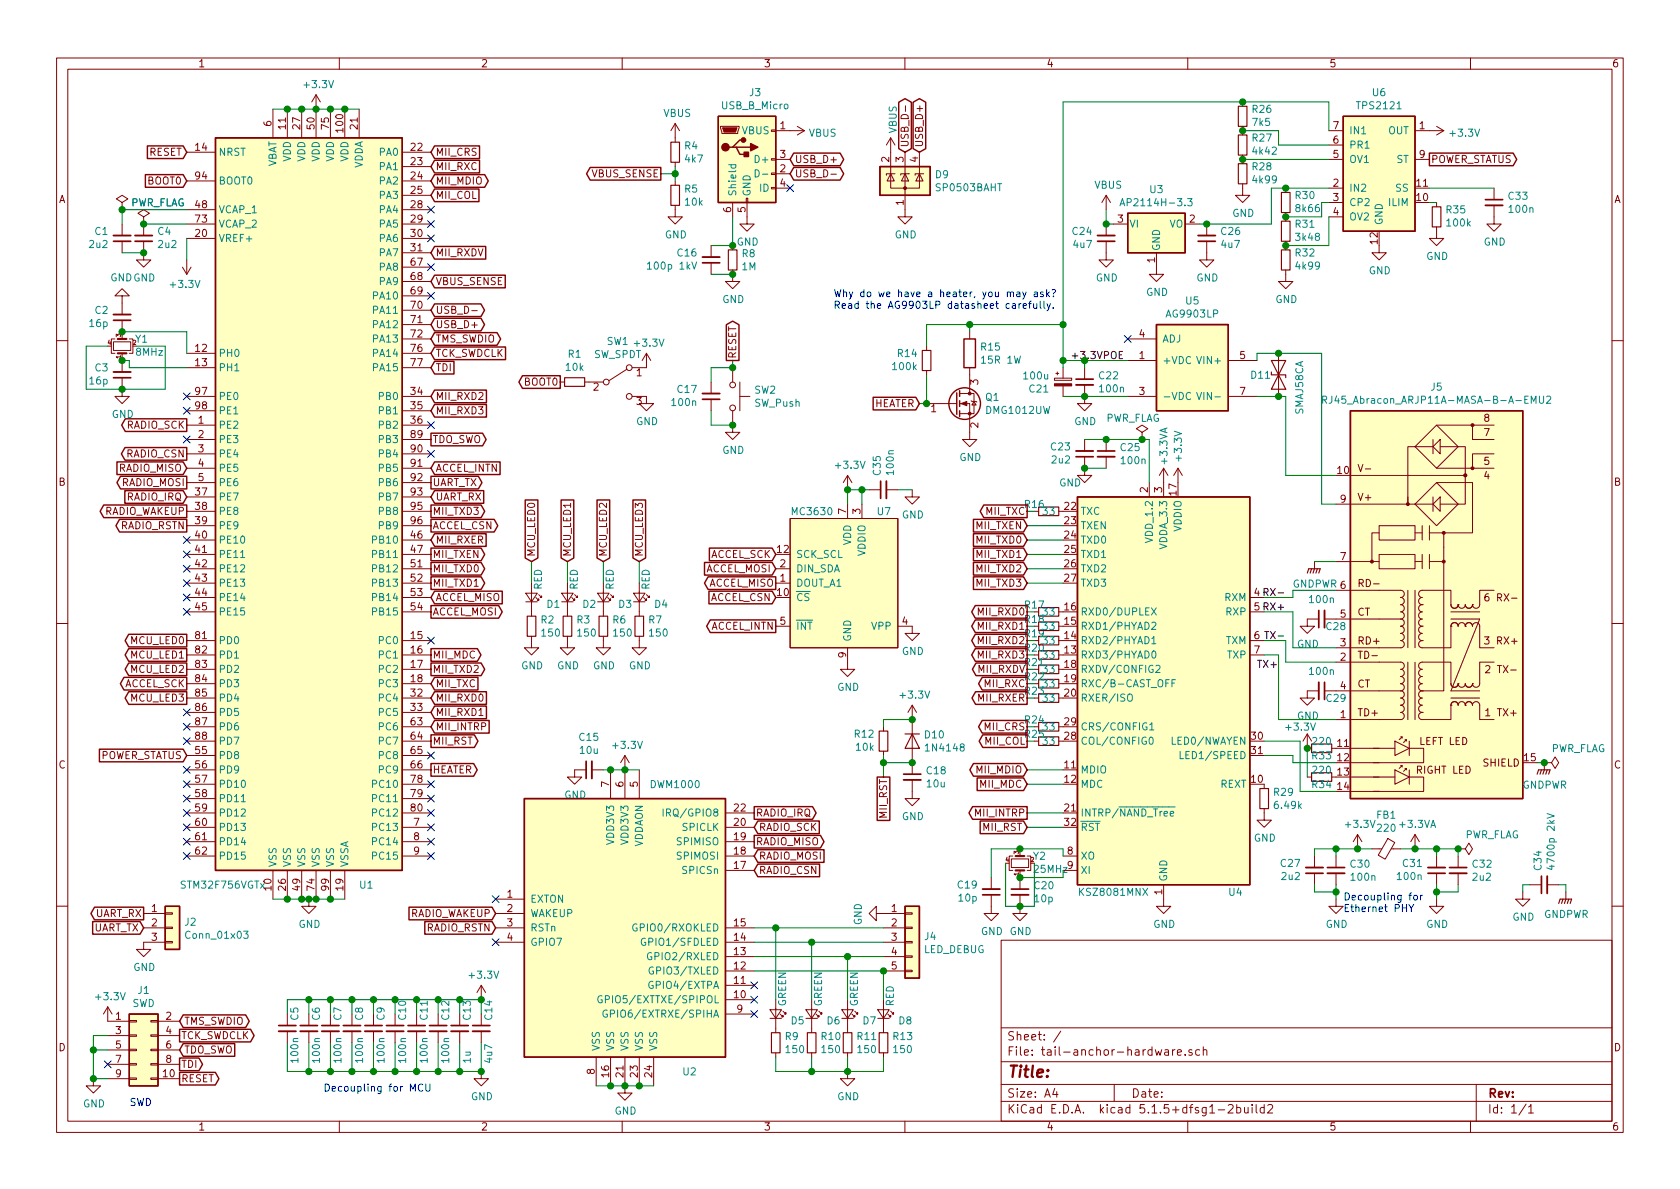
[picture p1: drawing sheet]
<svg xmlns="http://www.w3.org/2000/svg" width="297mm" height="210mm" viewBox="0 0 297 210" stroke-linecap="round" stroke-linejoin="round" font-family="sans-serif">
<defs><g id="words">
<text font-size="2.8" fill="#840000" x="178" y="190.5">Title:</text>
<g font-size="2.1" fill="#840000">
<text x="178" y="184">Sheet: /</text>
<text x="178" y="186.7">File: tail-anchor-hardware.sch</text>
<text x="178" y="196.9">KiCad E.D.A. kicad 5.1.5+dfsg1-2build2</text>
<text x="178" y="194.1">Size: A4</text>
<text x="200" y="194.1">Date:</text>
<text x="263" y="194.1">Rev:</text>
<text x="263" y="196.9">Id: 1/1</text>
</g>
<g font-size="1.8" fill="#840000">
<text x="35" y="11.9">1</text>
<text x="85" y="11.9">2</text>
<text x="135" y="11.9">3</text>
<text x="185" y="11.9">4</text>
<text x="235" y="11.9">5</text>
<text x="285" y="11.9">6</text>
<text x="48" y="22.3" transform="rotate(-90 48 22.3)">6</text>
<text x="50.5" y="22.8" transform="rotate(-90 50.5 22.8)">11</text>
<text x="53.1" y="22.8" transform="rotate(-90 53.1 22.8)">27</text>
<text x="55.6" y="22.8" transform="rotate(-90 55.6 22.8)">50</text>
<text x="58.2" y="22.8" transform="rotate(-90 58.2 22.8)">75</text>
<text x="60.7" y="23.3" transform="rotate(-90 60.7 23.3)">100</text>
<text x="63.2" y="22.8" transform="rotate(-90 63.2 22.8)">21</text>
<text x="137.9" y="22.9">1</text>
<text x="235.7" y="22.9">7</text>
<text x="251" y="22.9">1</text>
<text x="26.3" y="27.6">RESET</text>
<text x="34.6" y="26.7">14</text>
<text x="72.7" y="26.7">22</text>
<text x="72.7" y="29.2">23</text>
<text x="77" y="27.6">MII_CRS</text>
<text x="137.9" y="27.9">3</text>
<text x="140.5" y="28.8">USB_D+</text>
<text x="157.2" y="28.7" transform="rotate(-90 157.2 28.7)">2</text>
<text x="159.8" y="28.7" transform="rotate(-90 159.8 28.7)">3</text>
<text x="160.7" y="26.1" transform="rotate(-90 160.7 26.1)">USB_D-</text>
<text x="162.3" y="28.7" transform="rotate(-90 162.3 28.7)">4</text>
<text x="163.2" y="26.1" transform="rotate(-90 163.2 26.1)">USB_D+</text>
<text x="235.7" y="27.9">5</text>
<text x="235.7" y="25.4">6</text>
<text x="251" y="27.9">9</text>
<text x="253" y="28.8">POWER_STATUS</text>
<text x="10.4" y="35.9">A</text>
<text x="26.1" y="32.6">BOOT0</text>
<text x="34.6" y="31.7">94</text>
<text x="72.7" y="31.7">24</text>
<text x="72.7" y="34.3">25</text>
<text x="77" y="30.1">MII_RXC</text>
<text x="77" y="35.2">MII_COL</text>
<text x="77" y="32.6">MII_MDIO</text>
<text x="104.7" y="31.4">VBUS_SENSE</text>
<text x="137.9" y="30.5">2</text>
<text x="137.9" y="33">4</text>
<text x="140.5" y="31.4">USB_D-</text>
<text x="235.7" y="33">2</text>
<text x="235.7" y="35.6">3</text>
<text x="250.5" y="35.6">10</text>
<text x="250.5" y="33">11</text>
<text x="285.4" y="35.9">A</text>
<text x="34.6" y="36.8">48</text>
<text x="34.6" y="39.4">73</text>
<text x="34.6" y="41.9">20</text>
<text x="72.7" y="36.8">28</text>
<text x="72.7" y="39.4">29</text>
<text x="72.7" y="41.9">30</text>
<text x="129.3" y="37.6" transform="rotate(-90 129.3 37.6)">6</text>
<text x="131.8" y="37.6" transform="rotate(-90 131.8 37.6)">5</text>
<text x="159.8" y="36.3" transform="rotate(-90 159.8 36.3)">1</text>
<text x="197.6" y="39.4">3</text>
<text x="210.3" y="39.4">2</text>
<text x="235.7" y="38.1">4</text>
<text x="72.7" y="44.4">31</text>
<text x="72.7" y="47">67</text>
<text x="77" y="45.3">MII_RXDV</text>
<text x="204.2" y="46.5" transform="rotate(-90 204.2 46.5)">1</text>
<text x="243.6" y="43.1" transform="rotate(-90 243.6 43.1)">12</text>
<text x="72.7" y="52.1">69</text>
<text x="72.7" y="49.5">68</text>
<text x="77" y="50.4">VBUS_SENSE</text>
<text x="72.7" y="54.6">70</text>
<text x="72.7" y="57.1">71</text>
<text x="72.7" y="59.7">72</text>
<text x="77" y="58">USB_D+</text>
<text x="77" y="55.5">USB_D-</text>
<text x="201.4" y="59.7">4</text>
<text x="34.6" y="62.2">12</text>
<text x="34.6" y="64.8">13</text>
<text x="72.7" y="62.2">76</text>
<text x="72.7" y="64.8">77</text>
<text x="77" y="60.6">TMS_SWDIO</text>
<text x="77" y="63.1">TCK_SWDCLK</text>
<text x="77" y="65.7">TDI</text>
<text x="130.2" y="63.5" transform="rotate(-90 130.2 63.5)">RESET</text>
<text x="201.4" y="63.5">1</text>
<text x="219.2" y="63.5">5</text>
<text x="34.6" y="69.8">97</text>
<text x="72.7" y="69.8">34</text>
<text x="77" y="70.7">MII_RXD2</text>
<text x="92.7" y="68.2">BOOT0</text>
<text x="104.9" y="69.1">2</text>
<text x="112.5" y="66.5">1</text>
<text x="112.5" y="71.6">3</text>
<text x="173" y="68" transform="rotate(-90 173 68)">3</text>
<text x="201.4" y="69.8">3</text>
<text x="219.2" y="69.8">7</text>
<text x="22.4" y="75.8">RADIO_SCK</text>
<text x="34.6" y="72.4">98</text>
<text x="35.1" y="74.9">1</text>
<text x="35.1" y="77.5">2</text>
<text x="72.7" y="72.4">35</text>
<text x="72.7" y="74.9">36</text>
<text x="72.7" y="77.5">89</text>
<text x="77" y="73.3">MII_RXD3</text>
<text x="154.5" y="72">HEATER</text>
<text x="164.6" y="72.9">1</text>
<text x="173" y="75.7" transform="rotate(-90 173 75.7)">2</text>
<text x="262.4" y="77.1">7</text>
<text x="262.4" y="74.6">8</text>
<text x="21" y="83.4">RADIO_MISO</text>
<text x="22.4" y="80.9">RADIO_CSN</text>
<text x="35.1" y="80">3</text>
<text x="35.1" y="82.5">4</text>
<text x="72.7" y="80">90</text>
<text x="72.7" y="82.5">91</text>
<text x="76.5" y="78.4">TDO_SWO</text>
<text x="77" y="83.4">ACCEL_INTN</text>
<text x="236.5" y="83.8">10</text>
<text x="240.5" y="83.5">V-</text>
<text x="262.4" y="82.2">5</text>
<text x="10.4" y="85.9">B</text>
<text x="21.6" y="86">RADIO_MOSI</text>
<text x="22.4" y="88.5">RADIO_IRQ</text>
<text x="34.6" y="87.6">37</text>
<text x="35.1" y="85.1">5</text>
<text x="72.7" y="85.1">92</text>
<text x="72.7" y="87.6">93</text>
<text x="76.5" y="86">UART_TX</text>
<text x="77" y="88.5">UART_RX</text>
<text x="202.9" y="87.1" transform="rotate(-90 202.9 87.1)">2</text>
<text x="205.5" y="87.1" transform="rotate(-90 205.5 87.1)">3</text>
<text x="208" y="87.6" transform="rotate(-90 208 87.6)">17</text>
<text x="237" y="88.9">9</text>
<text x="240.3" y="88.6">V+</text>
<text x="262.4" y="84.8">4</text>
<text x="285.4" y="85.9">B</text>
<text x="18.2" y="91.1">RADIO_WAKEUP</text>
<text x="21.3" y="93.6">RADIO_RSTN</text>
<text x="34.6" y="95.2">40</text>
<text x="34.6" y="90.2">38</text>
<text x="34.6" y="92.7">39</text>
<text x="72.7" y="95.2">46</text>
<text x="72.7" y="90.2">95</text>
<text x="72.7" y="92.7">96</text>
<text x="76.5" y="91.1">MII_TXD3</text>
<text x="76.5" y="93.6">ACCEL_CSN</text>
<text x="149.6" y="90.9" transform="rotate(-90 149.6 90.9)">7</text>
<text x="152.1" y="90.9" transform="rotate(-90 152.1 90.9)">3</text>
<text x="172.7" y="93.6">MII_TXEN</text>
<text x="174.4" y="91.1">MII_TXC</text>
<text x="188.3" y="90.2">22</text>
<text x="188.3" y="92.7">23</text>
<text x="188.3" y="95.2">24</text>
<text x="34.6" y="97.8">41</text>
<text x="34.6" y="100.3">42</text>
<text x="72.7" y="97.8">47</text>
<text x="72.7" y="100.3">51</text>
<text x="76.5" y="98.7">MII_TXEN</text>
<text x="76.5" y="101.2">MII_TXD0</text>
<text x="77" y="96.1">MII_RXER</text>
<text x="94.6" y="98.5" transform="rotate(-90 94.6 98.5)">MCU_LED0</text>
<text x="101" y="98.5" transform="rotate(-90 101 98.5)">MCU_LED1</text>
<text x="107.3" y="98.5" transform="rotate(-90 107.3 98.5)">MCU_LED2</text>
<text x="113.7" y="98.5" transform="rotate(-90 113.7 98.5)">MCU_LED3</text>
<text x="124.8" y="101.2">ACCEL_MOSI</text>
<text x="125.6" y="98.7">ACCEL_SCK</text>
<text x="137.5" y="97.8">12</text>
<text x="137.9" y="100.3">2</text>
<text x="172.9" y="96.1">MII_TXD0</text>
<text x="172.9" y="98.7">MII_TXD1</text>
<text x="172.9" y="101.2">MII_TXD2</text>
<text x="188.3" y="100.3">26</text>
<text x="188.3" y="97.8">25</text>
<text x="237" y="99.1">7</text>
<text x="34.6" y="102.9">43</text>
<text x="34.6" y="105.4">44</text>
<text x="34.6" y="107.9">45</text>
<text x="72.7" y="102.9">52</text>
<text x="72.7" y="105.4">53</text>
<text x="72.7" y="107.9">54</text>
<text x="76.5" y="103.8">MII_TXD1</text>
<text x="77" y="106.3">ACCEL_MISO</text>
<text x="125.3" y="103.8">ACCEL_MISO</text>
<text x="125.6" y="106.3">ACCEL_CSN</text>
<text x="137.5" y="105.4">10</text>
<text x="137.9" y="102.9">1</text>
<text x="172.9" y="103.8">MII_TXD3</text>
<text x="188.3" y="102.9">27</text>
<text x="188.3" y="107.9">16</text>
<text x="221.8" y="105.4">4</text>
<text x="240.5" y="103.8">RD-</text>
<text x="263.2" y="106.3">6 RX-</text>
<text x="23.2" y="113.9">MCU_LED0</text>
<text x="34.6" y="113">81</text>
<text x="72.7" y="113">15</text>
<text x="76.5" y="108.8">ACCEL_MOSI</text>
<text x="125.7" y="111.4">ACCEL_INTN</text>
<text x="137.9" y="110.5">5</text>
<text x="159.5" y="110.5">4</text>
<text x="173.2" y="113.9">MII_RXD2</text>
<text x="173.2" y="111.4">MII_RXD1</text>
<text x="173.2" y="108.8">MII_RXD0</text>
<text x="188.3" y="113">14</text>
<text x="188.3" y="110.5">15</text>
<text x="221.8" y="113">6</text>
<text x="237" y="109.2">5</text>
<text x="240" y="108.9">CT</text>
<text x="240.3" y="114">RD+</text>
<text x="263" y="114">3 RX+</text>
<text x="23.2" y="116.5">MCU_LED1</text>
<text x="23.2" y="119">MCU_LED2</text>
<text x="34.6" y="115.6">82</text>
<text x="34.6" y="118.1">83</text>
<text x="72.7" y="115.6">16</text>
<text x="72.7" y="118.1">17</text>
<text x="76.5" y="119">MII_TXD2</text>
<text x="76.5" y="116.5">MII_MDC</text>
<text x="149.6" y="116.3" transform="rotate(-90 149.6 116.3)">9</text>
<text x="173" y="119">MII_RXDV</text>
<text x="173.2" y="116.5">MII_RXD3</text>
<text x="188.3" y="115.6">13</text>
<text x="188.3" y="118.1">18</text>
<text x="221.8" y="115.6">7</text>
<text x="237" y="116.8">2</text>
<text x="237" y="114.3">3</text>
<text x="240.5" y="116.5">TD-</text>
<text x="263.3" y="119">2 TX-</text>
<text x="21.9" y="121.5">ACCEL_SCK</text>
<text x="23.2" y="124.1">MCU_LED3</text>
<text x="34.6" y="120.6">84</text>
<text x="34.6" y="123.2">85</text>
<text x="34.6" y="125.7">86</text>
<text x="72.7" y="120.6">18</text>
<text x="72.7" y="123.2">32</text>
<text x="72.7" y="125.7">33</text>
<text x="77" y="121.5">MII_TXC</text>
<text x="77" y="124.1">MII_RXD0</text>
<text x="173" y="124.1">MII_RXER</text>
<text x="174.2" y="121.5">MII_RXC</text>
<text x="188.3" y="120.6">19</text>
<text x="188.3" y="123.2">20</text>
<text x="237" y="121.9">4</text>
<text x="240" y="121.6">CT</text>
<text x="34.6" y="128.3">87</text>
<text x="34.6" y="130.8">88</text>
<text x="72.7" y="128.3">63</text>
<text x="72.7" y="130.8">64</text>
<text x="76.5" y="131.7">MII_RST</text>
<text x="77" y="129.2">MII_INTRP</text>
<text x="77" y="126.6">MII_RXD1</text>
<text x="174.2" y="129.2">MII_CRS</text>
<text x="174.2" y="131.7">MII_COL</text>
<text x="188.3" y="130.8">28</text>
<text x="188.3" y="128.3">29</text>
<text x="221.3" y="130.8">30</text>
<text x="237" y="127">1</text>
<text x="240.3" y="126.7">TD+</text>
<text x="251.1" y="131.7">LEFT LED</text>
<text x="263" y="126.7">1 TX+</text>
<text x="10.4" y="135.9">C</text>
<text x="17.5" y="134.2">POWER_STATUS</text>
<text x="34.6" y="133.3">55</text>
<text x="34.6" y="135.9">56</text>
<text x="72.7" y="133.3">65</text>
<text x="72.7" y="135.9">66</text>
<text x="76.5" y="136.8">HEATER</text>
<text x="172.8" y="136.8">MII_MDIO</text>
<text x="188.3" y="135.9">11</text>
<text x="221.3" y="133.3">31</text>
<text x="236.5" y="132.1">11</text>
<text x="236.5" y="134.6">12</text>
<text x="236.5" y="137.2">13</text>
<text x="250.5" y="136.8">RIGHT LED</text>
<text x="262.2" y="135.6">SHIELD</text>
<text x="269.5" y="134.6">15</text>
<text x="285.4" y="135.9">C</text>
<text x="34.6" y="138.4">57</text>
<text x="34.6" y="141">58</text>
<text x="34.6" y="143.5">59</text>
<text x="72.7" y="138.4">78</text>
<text x="72.7" y="141">79</text>
<text x="72.7" y="143.5">80</text>
<text x="107.7" y="139.2" transform="rotate(-90 107.7 139.2)">7</text>
<text x="110.2" y="139.2" transform="rotate(-90 110.2 139.2)">6</text>
<text x="112.8" y="139.2" transform="rotate(-90 112.8 139.2)">5</text>
<text x="129.8" y="143.5">22</text>
<text x="173.4" y="139.3">MII_MDC</text>
<text x="188.3" y="138.4">12</text>
<text x="188.3" y="143.5">21</text>
<text x="221.3" y="138.4">10</text>
<text x="236.5" y="139.7">14</text>
<text x="34.6" y="146">60</text>
<text x="34.6" y="148.6">61</text>
<text x="73.2" y="146">7</text>
<text x="73.2" y="148.6">8</text>
<text x="129.8" y="148.6">19</text>
<text x="129.8" y="146">20</text>
<text x="133.6" y="149.5">RADIO_MISO</text>
<text x="133.6" y="144.4">RADIO_IRQ</text>
<text x="134.1" y="146.9">RADIO_SCK</text>
<text x="156.8" y="144.6" transform="rotate(-90 156.8 144.6)">MII_RST</text>
<text x="172.6" y="144.4">MII_INTRP</text>
<text x="173.8" y="146.9">MII_RST</text>
<text x="188.3" y="146">32</text>
<text x="34.6" y="151.1">62</text>
<text x="73.2" y="151.1">9</text>
<text x="129.8" y="153.7">17</text>
<text x="129.8" y="151.1">18</text>
<text x="134.1" y="152">RADIO_MOSI</text>
<text x="134.1" y="154.6">RADIO_CSN</text>
<text x="188.7" y="151.1">8</text>
<text x="188.7" y="153.7">9</text>
<text x="26.8" y="161.3">1</text>
<text x="48" y="157.4" transform="rotate(-90 48 157.4)">10</text>
<text x="50.5" y="157.4" transform="rotate(-90 50.5 157.4)">26</text>
<text x="53.1" y="157.4" transform="rotate(-90 53.1 157.4)">49</text>
<text x="55.6" y="157.4" transform="rotate(-90 55.6 157.4)">74</text>
<text x="58.2" y="157.4" transform="rotate(-90 58.2 157.4)">99</text>
<text x="60.7" y="157.4" transform="rotate(-90 60.7 157.4)">19</text>
<text x="89.7" y="158.7">1</text>
<text x="89.7" y="161.3">2</text>
<text x="157.6" y="161.3">1</text>
<text x="205.5" y="158.2" transform="rotate(-90 205.5 158.2)">1</text>
<text x="16.5" y="164.7">UART_TX</text>
<text x="16.8" y="162.2">UART_RX</text>
<text x="26.8" y="163.8">2</text>
<text x="26.8" y="166.4">3</text>
<text x="72.3" y="162.2">RADIO_WAKEUP</text>
<text x="75.3" y="164.7">RADIO_RSTN</text>
<text x="89.7" y="163.8">3</text>
<text x="89.7" y="166.4">4</text>
<text x="129.8" y="166.4">14</text>
<text x="129.8" y="163.8">15</text>
<text x="157.6" y="163.8">2</text>
<text x="157.6" y="166.4">3</text>
<text x="129.8" y="174">11</text>
<text x="129.8" y="171.4">12</text>
<text x="129.8" y="168.9">13</text>
<text x="157.6" y="168.9">4</text>
<text x="157.6" y="171.4">5</text>
<text x="129.8" y="176.5">10</text>
<text x="130.3" y="179.1">9</text>
<text x="10.4" y="185.9">D</text>
<text x="20.5" y="180.3">1</text>
<text x="20.5" y="182.9">3</text>
<text x="20.5" y="185.4">5</text>
<text x="29.4" y="180.3">2</text>
<text x="29.4" y="182.9">4</text>
<text x="29.4" y="185.4">6</text>
<text x="32" y="183.8">TCK_SWDCLK</text>
<text x="32.5" y="181.2">TMS_SWDIO</text>
<text x="285.4" y="185.9">D</text>
<text x="20.5" y="188">7</text>
<text x="20.5" y="190.5">9</text>
<text x="28.9" y="190.5">10</text>
<text x="29.4" y="188">8</text>
<text x="32" y="191.4">RESET</text>
<text x="32" y="188.8">TDI</text>
<text x="32.5" y="186.3">TDO_SWO</text>
<text x="105.2" y="190" transform="rotate(-90 105.2 190)">8</text>
<text x="107.7" y="190.4" transform="rotate(-90 107.7 190.4)">16</text>
<text x="110.2" y="190.4" transform="rotate(-90 110.2 190.4)">21</text>
<text x="112.8" y="190.4" transform="rotate(-90 112.8 190.4)">23</text>
<text x="115.3" y="190.4" transform="rotate(-90 115.3 190.4)">24</text>
<text x="35" y="199.9">1</text>
<text x="85" y="199.9">2</text>
<text x="135" y="199.9">3</text>
<text x="185" y="199.9">4</text>
<text x="235" y="199.9">5</text>
<text x="285" y="199.9">6</text>
</g>
<g font-size="1.8" fill="#008484">
<text x="53.9" y="15.6">+3.3V</text>
<text x="132.6" y="17">J3</text>
<text x="242.7" y="17">U6</text>
<text x="117.3" y="20.7">VBUS</text>
<text x="127.7" y="19.3">USB_B_Micro</text>
<text x="131.2" y="23.7">VBUS</text>
<text x="158.5" y="23.6" transform="rotate(-90 158.5 23.6)">VBUS</text>
<text x="221.5" y="20">R26</text>
<text x="221.5" y="22.3">7k5</text>
<text x="238.5" y="23.7">IN1</text>
<text x="240.2" y="19.3">TPS2121</text>
<text x="245.4" y="23.7">OUT</text>
<text x="38.6" y="27.6">NRST</text>
<text x="48.9" y="29.7" transform="rotate(-90 48.9 29.7)">VBAT</text>
<text x="51.4" y="28.6" transform="rotate(-90 51.4 28.6)">VDD</text>
<text x="54" y="28.6" transform="rotate(-90 54 28.6)">VDD</text>
<text x="56.5" y="28.6" transform="rotate(-90 56.5 28.6)">VDD</text>
<text x="59.1" y="28.6" transform="rotate(-90 59.1 28.6)">VDD</text>
<text x="61.6" y="28.6" transform="rotate(-90 61.6 28.6)">VDD</text>
<text x="64.1" y="29.9" transform="rotate(-90 64.1 29.9)">VDDA</text>
<text x="67.2" y="27.6">PA0</text>
<text x="121.1" y="26.4">R4</text>
<text x="121.2" y="28.7">4k7</text>
<text x="133.8" y="28.8">D+</text>
<text x="143" y="24.2">VBUS</text>
<text x="221.5" y="25">R27</text>
<text x="221.6" y="27.4">4k42</text>
<text x="238.5" y="28.8">OV1</text>
<text x="238.5" y="26.3">PR1</text>
<text x="246.9" y="28.8">ST</text>
<text x="256.6" y="24.2">+3.3V</text>
<text x="38.6" y="32.6">BOOT0</text>
<text x="67.2" y="30.1">PA1</text>
<text x="67.2" y="32.6">PA2</text>
<text x="67.2" y="35.2">PA3</text>
<text x="121.1" y="34.1">R5</text>
<text x="130.2" y="34.8" transform="rotate(-90 130.2 34.8)">Shield</text>
<text x="132.7" y="34.8" transform="rotate(-90 132.7 34.8)">GND</text>
<text x="134.4" y="33.9">ID</text>
<text x="165.4" y="31.5">D9</text>
<text x="165.7" y="33.8">SP0503BAHT</text>
<text x="193.5" y="33.4">VBUS</text>
<text x="203.4" y="34.2">U3</text>
<text x="221.5" y="30.1">R28</text>
<text x="221.6" y="32.4">4k99</text>
<text x="229.1" y="35.2">R30</text>
<text x="238.5" y="33.9">IN2</text>
<text x="246.8" y="33.9">SS</text>
<text x="266.8" y="35.3">C33</text>
<text x="16.8" y="41.5">C1</text>
<text x="23" y="36.5">PWR_FLAG</text>
<text x="27.9" y="41.5">C4</text>
<text x="38.6" y="37.7">VCAP_1</text>
<text x="38.6" y="40.3">VCAP_2</text>
<text x="67.2" y="37.7">PA4</text>
<text x="67.2" y="40.3">PA5</text>
<text x="121.2" y="36.4">10k</text>
<text x="189.7" y="41.5">C24</text>
<text x="199.1" y="36.5">AP2114H-3.3</text>
<text x="199.6" y="40.3">VI</text>
<text x="206.7" y="40.3">VO</text>
<text x="216" y="41.5">C26</text>
<text x="217.9" y="38.3">GND</text>
<text x="229.1" y="40.3">R31</text>
<text x="229.3" y="37.5">8k66</text>
<text x="238.5" y="36.4">CP2</text>
<text x="238.5" y="39">OV2</text>
<text x="244.5" y="39.9" transform="rotate(-90 244.5 39.9)">GND</text>
<text x="245.6" y="36.4">ILIM</text>
<text x="255.8" y="37.7">R35</text>
<text x="255.9" y="40.1">100k</text>
<text x="267" y="37.6">100n</text>
<text x="15.9" y="43.9">2u2</text>
<text x="28.1" y="43.9">2u2</text>
<text x="38.6" y="42.8">VREF+</text>
<text x="67.2" y="42.8">PA6</text>
<text x="67.2" y="45.3">PA7</text>
<text x="67.2" y="47.9">PA8</text>
<text x="114.9" y="47.7">100p 1kV</text>
<text x="117.6" y="42.2">GND</text>
<text x="119.8" y="45.4">C16</text>
<text x="130.3" y="43.4">GND</text>
<text x="131.2" y="47.8">1M</text>
<text x="131.2" y="45.5">R8</text>
<text x="158.2" y="42.2">GND</text>
<text x="189.9" y="43.9">4u7</text>
<text x="205.1" y="44.4" transform="rotate(-90 205.1 44.4)">GND</text>
<text x="216" y="43.9">4u7</text>
<text x="229.1" y="45.4">R32</text>
<text x="229.3" y="42.6">3k48</text>
<text x="229.3" y="47.7">4k99</text>
<text x="252.2" y="46">GND</text>
<text x="262.3" y="43.4">GND</text>
<text x="19.5" y="49.8">GNDGND</text>
<text x="30.3" y="50.9">+3.3V</text>
<text x="66.2" y="53">PA10</text>
<text x="67.2" y="50.4">PA9</text>
<text x="127.7" y="53.6">GND</text>
<text x="193.8" y="49.8">GND</text>
<text x="202.6" y="52.3">GND</text>
<text x="209.7" y="53.8">U5</text>
<text x="211.5" y="49.8">GND</text>
<text x="225.5" y="53.6">GND</text>
<text x="242" y="48.5">GND</text>
<text x="15.9" y="57.8">16p</text>
<text x="16.8" y="55.5">C2</text>
<text x="66.2" y="55.5">PA11</text>
<text x="66.2" y="58">PA12</text>
<text x="206.4" y="56.2">AG9903LP</text>
<text x="16.8" y="65.7">C3</text>
<text x="24" y="60.6">Y1</text>
<text x="24.1" y="62.9">8MHz</text>
<text x="38.6" y="63.1">PH0</text>
<text x="38.6" y="65.7">PH1</text>
<text x="66.2" y="60.6">PA13</text>
<text x="66.2" y="63.1">PA14</text>
<text x="66.2" y="65.7">PA15</text>
<text x="100.1" y="65.6">10k</text>
<text x="100.5" y="63.3">R1</text>
<text x="105" y="63.3">SW_SPDT</text>
<text x="107.3" y="61">SW1 +3.3V</text>
<text x="158" y="65.5">100k</text>
<text x="158.8" y="63.1">R14</text>
<text x="173.5" y="62">R15</text>
<text x="173.8" y="64.3">15R 1W</text>
<text x="205.5" y="64.4">+VDC</text>
<text x="205.5" y="60.6">ADJ</text>
<text x="212.2" y="64.4">VIN+</text>
<text x="15.9" y="68">16p</text>
<text x="38.6" y="70.7">PE0</text>
<text x="67.2" y="70.7">PB0</text>
<text x="118.9" y="71.8">100n</text>
<text x="119.8" y="69.5">C17</text>
<text x="133.4" y="69.6">SW2</text>
<text x="133.4" y="71.9">SW_Push</text>
<text x="174.3" y="70.9">Q1</text>
<text x="181.2" y="67.1">100u</text>
<text x="182.1" y="69.4">C21</text>
<text x="194.4" y="67.1">C22</text>
<text x="194.6" y="69.4">100n</text>
<text x="205.5" y="70.7">-VDC</text>
<text x="212.6" y="70.7">VIN-</text>
<text x="221.3" y="67">D11</text>
<text x="235.8" y="71.4">RJ45_Abracon_ARJP11A-MASA-B-A-EMU2</text>
<text x="253" y="69.1">J5</text>
<text x="19.8" y="73.9">GND</text>
<text x="38.6" y="73.3">PE1</text>
<text x="38.6" y="75.8">PE2</text>
<text x="67.2" y="73.3">PB1</text>
<text x="67.2" y="75.8">PB2</text>
<text x="112.5" y="75.2">GND</text>
<text x="174.5" y="73.2">DMG1012UW</text>
<text x="189.9" y="75.2">GND</text>
<text x="195.4" y="74.6">PWR_FLAG</text>
<text x="230.4" y="73.3" transform="rotate(-90 230.4 73.3)">SMAJ58CA</text>
<text x="38.6" y="78.4">PE3</text>
<text x="38.6" y="80.9">PE4</text>
<text x="38.6" y="83.4">PE5</text>
<text x="67.2" y="78.4">PB3</text>
<text x="67.2" y="80.9">PB4</text>
<text x="67.2" y="83.4">PB5</text>
<text x="127.7" y="80.3">GND</text>
<text x="147.9" y="82.9">+3.3V</text>
<text x="155.7" y="84" transform="rotate(-90 155.7 84)">C35</text>
<text x="158" y="83.8" transform="rotate(-90 158 83.8)">100n</text>
<text x="169.6" y="81.5">GND</text>
<text x="185.9" y="79.6">C23</text>
<text x="186.1" y="82">2u2</text>
<text x="198.2" y="79.8">C25</text>
<text x="198.4" y="82.1">100n</text>
<text x="206.4" y="81.9" transform="rotate(-90 206.4 81.9)">+3.3VA</text>
<text x="209" y="81.3" transform="rotate(-90 209 81.3)">+3.3V</text>
<text x="38.6" y="86">PE6</text>
<text x="38.6" y="88.5">PE7</text>
<text x="67.2" y="86">PB6</text>
<text x="67.2" y="88.5">PB7</text>
<text x="187.3" y="86">GND</text>
<text x="38.6" y="91.1">PE8</text>
<text x="38.6" y="93.6">PE9</text>
<text x="67.2" y="91.1">PB8</text>
<text x="67.2" y="93.6">PB9</text>
<text x="140.2" y="91.1">MC3630</text>
<text x="155.2" y="91.1">U7</text>
<text x="159.5" y="91.7">GND</text>
<text x="184.5" y="91.1">33</text>
<text x="191" y="91.1">TXC</text>
<text x="191" y="93.6">TXEN</text>
<text x="203.8" y="95.6" transform="rotate(-90 203.8 95.6)">VDD_1.2</text>
<text x="208.9" y="94" transform="rotate(-90 208.9 94)">VDDIO</text>
<text x="38.6" y="96.1">PE10</text>
<text x="38.6" y="98.7">PE11</text>
<text x="38.6" y="101.2">PE12</text>
<text x="66.2" y="96.1">PB10</text>
<text x="66.2" y="98.7">PB11</text>
<text x="66.2" y="101.2">PB12</text>
<text x="140.7" y="98.7">SCK_SCL</text>
<text x="140.7" y="101.2">DIN_SDA</text>
<text x="150.5" y="96.4" transform="rotate(-90 150.5 96.4)">VDD</text>
<text x="153" y="98.3" transform="rotate(-90 153 98.3)">VDDIO</text>
<text x="191" y="101.2">TXD2</text>
<text x="191" y="96.1">TXD0</text>
<text x="191" y="98.7">TXD1</text>
<text x="206.4" y="96.8" transform="rotate(-90 206.4 96.8)">VDDA_3.3</text>
<text x="38.6" y="103.8">PE13</text>
<text x="38.6" y="106.3">PE14</text>
<text x="66.2" y="103.8">PB13</text>
<text x="66.2" y="106.3">PB14</text>
<text x="95.8" y="104.3" transform="rotate(-90 95.8 104.3)">RED</text>
<text x="96.7" y="107.5">D1</text>
<text x="102.2" y="104.3" transform="rotate(-90 102.2 104.3)">RED</text>
<text x="103.1" y="107.5">D2</text>
<text x="108.5" y="104.3" transform="rotate(-90 108.5 104.3)">RED</text>
<text x="109.4" y="107.5">D3</text>
<text x="114.9" y="104.3" transform="rotate(-90 114.9 104.3)">RED</text>
<text x="115.8" y="107.5">D4</text>
<text x="140.7" y="103.8">DOUT_A1</text>
<text x="140.7" y="106.3">CS</text>
<text x="191" y="103.8">TXD3</text>
<text x="216.5" y="106.3">RXM</text>
<text x="228.5" y="103.9">GNDPWR 6</text>
<text x="231.7" y="106.6">100n</text>
<text x="38.6" y="113.9">PD0</text>
<text x="38.6" y="108.8">PE15</text>
<text x="66.2" y="108.8">PB15</text>
<text x="67.2" y="113.9">PC0</text>
<text x="95.7" y="110.3">R2</text>
<text x="95.9" y="112.6">150</text>
<text x="102" y="110.3">R3</text>
<text x="102.2" y="112.6">150</text>
<text x="108.4" y="110.3">R6</text>
<text x="108.6" y="112.6">150</text>
<text x="114.7" y="110.3">R7</text>
<text x="114.9" y="112.6">150</text>
<text x="140.7" y="111.4">INT</text>
<text x="150.5" y="113.5" transform="rotate(-90 150.5 113.5)">GND</text>
<text x="154.2" y="111.4">VPP</text>
<text x="184.5" y="114">33</text>
<text x="184.5" y="108.9">33</text>
<text x="184.5" y="111.4">33</text>
<text x="191" y="113.9">RXD2/PHYAD1</text>
<text x="191" y="111.4">RXD1/PHYAD2</text>
<text x="191" y="108.8">RXD0/DUPLEX</text>
<text x="216.7" y="113.9">TXM</text>
<text x="216.8" y="108.8">RXP</text>
<text x="234.6" y="111.4">C28</text>
<text x="38.6" y="116.5">PD1</text>
<text x="38.6" y="119">PD2</text>
<text x="67.2" y="116.5">PC1</text>
<text x="67.2" y="119">PC2</text>
<text x="92.2" y="118.4">GND</text>
<text x="98.5" y="118.4">GND</text>
<text x="104.9" y="118.4">GND</text>
<text x="111.2" y="118.4">GND</text>
<text x="159.5" y="115.8">GND</text>
<text x="184.5" y="116.5">33</text>
<text x="184.5" y="119">33</text>
<text x="191" y="116.5">RXD3/PHYAD0</text>
<text x="191" y="119">RXDV/CONFIG2</text>
<text x="217" y="116.5">TXP</text>
<text x="229.3" y="114.5">GND</text>
<text x="231.7" y="119.3">100n</text>
<text x="38.6" y="121.5">PD3</text>
<text x="38.6" y="124.1">PD4</text>
<text x="67.2" y="121.5">PC3</text>
<text x="67.2" y="124.1">PC4</text>
<text x="148" y="122.2">GND</text>
<text x="159.3" y="123.5">+3.3V</text>
<text x="184.5" y="121.6">33</text>
<text x="184.5" y="124.1">33</text>
<text x="191" y="121.5">RXC/B-CAST_OFF</text>
<text x="191" y="124.1">RXER/ISO</text>
<text x="234.6" y="124.1">C29</text>
<text x="38.6" y="126.6">PD5</text>
<text x="38.6" y="129.2">PD6</text>
<text x="38.6" y="131.7">PD7</text>
<text x="67.2" y="126.6">PC5</text>
<text x="67.2" y="129.2">PC6</text>
<text x="67.2" y="131.7">PC7</text>
<text x="102.5" y="131">C15</text>
<text x="151.2" y="130.4">R12</text>
<text x="163.6" y="130.6">D10</text>
<text x="184.5" y="129.2">33</text>
<text x="184.5" y="131.7">33</text>
<text x="191" y="131.7">COL/CONFIG0</text>
<text x="191" y="129.2">CRS/CONFIG1</text>
<text x="207.6" y="131.7">LED0/NWAYEN</text>
<text x="227.5" y="129.2">+3.3V</text>
<text x="229.3" y="127.2">GND</text>
<text x="232.2" y="131.7">220</text>
<text x="38.6" y="134.2">PD8</text>
<text x="38.6" y="136.8">PD9</text>
<text x="67.2" y="134.2">PC8</text>
<text x="67.2" y="136.8">PC9</text>
<text x="102.6" y="133.3">10u</text>
<text x="108.5" y="132.4">+3.3V</text>
<text x="151.4" y="132.8">10k</text>
<text x="163.9" y="136.9">C18</text>
<text x="164" y="132.9">1N4148</text>
<text x="191" y="136.8">MDIO</text>
<text x="209.5" y="134.2">LED1/SPEED</text>
<text x="232.1" y="134.3">R33</text>
<text x="232.2" y="136.8">220</text>
<text x="274.1" y="133">PWR_FLAG</text>
<text x="38.6" y="139.3">PD10</text>
<text x="38.6" y="141.9">PD11</text>
<text x="66.2" y="139.3">PC10</text>
<text x="66.2" y="141.9">PC11</text>
<text x="99.8" y="141.2">GND</text>
<text x="115.2" y="139.4">DWM1000</text>
<text x="164" y="139.2">10u</text>
<text x="191" y="139.3">MDC</text>
<text x="215.7" y="139.3">REXT</text>
<text x="225.3" y="140.7">R29</text>
<text x="225.5" y="143">6.49k</text>
<text x="232.1" y="139.4">R34</text>
<text x="269.1" y="139.5">GNDPWR</text>
<text x="38.6" y="144.4">PD12</text>
<text x="38.6" y="146.9">PD13</text>
<text x="38.6" y="149.5">PD14</text>
<text x="66.2" y="144.4">PC12</text>
<text x="66.2" y="146.9">PC13</text>
<text x="66.2" y="149.5">PC14</text>
<text x="108.6" y="149.1" transform="rotate(-90 108.6 149.1)">VDD3V3</text>
<text x="111.1" y="149.1" transform="rotate(-90 111.1 149.1)">VDD3V3</text>
<text x="113.7" y="149.9" transform="rotate(-90 113.7 149.9)">VDDAON</text>
<text x="118.2" y="144.4">IRQ/GPIO8</text>
<text x="119.9" y="149.5">SPIMISO</text>
<text x="120.8" y="146.9">SPICLK</text>
<text x="159.5" y="145">GND</text>
<text x="191" y="144.4">INTRP/NAND_Tree</text>
<text x="191" y="146.9">RST</text>
<text x="221.7" y="148.8">GND</text>
<text x="238.1" y="146.4">+3.3V</text>
<text x="243.4" y="144.8">FB1</text>
<text x="243.6" y="147.1">220</text>
<text x="247.6" y="146.4">+3.3VA</text>
<text x="258.9" y="148.3">PWR_FLAG</text>
<text x="38.6" y="152">PD15</text>
<text x="48.9" y="153.4" transform="rotate(-90 48.9 153.4)">VSS</text>
<text x="51.4" y="153.4" transform="rotate(-90 51.4 153.4)">VSS</text>
<text x="54" y="153.4" transform="rotate(-90 54 153.4)">VSS</text>
<text x="56.5" y="153.4" transform="rotate(-90 56.5 153.4)">VSS</text>
<text x="59.1" y="153.4" transform="rotate(-90 59.1 153.4)">VSS</text>
<text x="61.6" y="153.4" transform="rotate(-90 61.6 153.4)">VSSA</text>
<text x="66.2" y="152">PC15</text>
<text x="119.9" y="152">SPIMOSI</text>
<text x="120.9" y="154.6">SPICSn</text>
<text x="182.7" y="152">Y2</text>
<text x="183" y="154.4">25MHz</text>
<text x="191" y="152">XO</text>
<text x="191" y="154.6">XI</text>
<text x="206.4" y="156" transform="rotate(-90 206.4 156)">GND</text>
<text x="226.5" y="153.3">C27</text>
<text x="226.7" y="155.6">2u2</text>
<text x="238.8" y="153.4">C30</text>
<text x="239" y="155.7">100n</text>
<text x="247.2" y="155.6">100n</text>
<text x="248.1" y="153.3">C31</text>
<text x="260.4" y="153.4">C32</text>
<text x="260.5" y="155.7">2u2</text>
<text x="272.6" y="153.8" transform="rotate(-90 272.6 153.8)">C34</text>
<text x="274.9" y="153.2" transform="rotate(-90 274.9 153.2)">4700p 2kV</text>
<text x="32.2" y="157.1">STM32F756VGTx</text>
<text x="63.7" y="157.1">U1</text>
<text x="93.7" y="159.6">EXTON</text>
<text x="169.4" y="157.1">C19</text>
<text x="169.6" y="159.4">10p</text>
<text x="183" y="157.2">C20</text>
<text x="183" y="159.6">10p</text>
<text x="191.2" y="158.4">KSZ8081MNX</text>
<text x="217.3" y="158.4">U4</text>
<text x="32.7" y="163.7">J2</text>
<text x="33.1" y="166">Conn_01x03</text>
<text x="52.8" y="164.1">GND</text>
<text x="93.7" y="162.2">WAKEUP</text>
<text x="93.7" y="164.7">RSTn</text>
<text x="93.7" y="167.3">GPIO7</text>
<text x="112.7" y="164.7">GPIO0/RXOKLED</text>
<text x="114.3" y="167.3">GPIO1/SFDLED</text>
<text x="152.4" y="163.6" transform="rotate(-90 152.4 163.6)">GND</text>
<text x="163.5" y="166.2">J4</text>
<text x="173.4" y="165.3">GND GND</text>
<text x="203.9" y="164.1">GND</text>
<text x="234.4" y="164.1">GND</text>
<text x="252.2" y="164.1">GND</text>
<text x="267.4" y="162.8">GND</text>
<text x="272.9" y="162.3">GNDPWR</text>
<text x="23.6" y="171.7">GND</text>
<text x="83.1" y="173.1">+3.3V</text>
<text x="115.4" y="169.8">GPIO2/RXLED</text>
<text x="115.5" y="172.3">GPIO3/TXLED</text>
<text x="163.3" y="168.5">LED_DEBUG</text>
<text x="17.1" y="176.9">+3.3V</text>
<text x="23.3" y="178.1">SWD</text>
<text x="24.4" y="175.8">J1</text>
<text x="107.5" y="177.4">GPIO5/EXTTXE/SPIPOL</text>
<text x="108.4" y="180">GPIO6/EXTRXE/SPIHA</text>
<text x="115.5" y="174.9">GPIO4/EXTPA</text>
<text x="139" y="178" transform="rotate(-90 139 178)">GREEN</text>
<text x="145.3" y="178" transform="rotate(-90 145.3 178)">GREEN</text>
<text x="151.7" y="178" transform="rotate(-90 151.7 178)">GREEN</text>
<text x="158" y="178" transform="rotate(-90 158 178)">RED</text>
<text x="52.8" y="180.4" transform="rotate(-90 52.8 180.4)">C5</text>
<text x="56.6" y="180.4" transform="rotate(-90 56.6 180.4)">C6</text>
<text x="60.4" y="180.4" transform="rotate(-90 60.4 180.4)">C7</text>
<text x="64.2" y="180.4" transform="rotate(-90 64.2 180.4)">C8</text>
<text x="68" y="180.4" transform="rotate(-90 68 180.4)">C9</text>
<text x="71.8" y="180.3" transform="rotate(-90 71.8 180.3)">C10</text>
<text x="75.6" y="180.3" transform="rotate(-90 75.6 180.3)">C11</text>
<text x="79.4" y="180.3" transform="rotate(-90 79.4 180.3)">C12</text>
<text x="83.2" y="180.3" transform="rotate(-90 83.2 180.3)">C13</text>
<text x="87" y="180.3" transform="rotate(-90 87 180.3)">C14</text>
<text x="106" y="185.9" transform="rotate(-90 106 185.9)">VSS</text>
<text x="108.6" y="185.9" transform="rotate(-90 108.6 185.9)">VSS</text>
<text x="111.1" y="185.9" transform="rotate(-90 111.1 185.9)">VSS</text>
<text x="113.7" y="185.9" transform="rotate(-90 113.7 185.9)">VSS</text>
<text x="116.2" y="185.9" transform="rotate(-90 116.2 185.9)">VSS</text>
<text x="138.9" y="183.9">R9</text>
<text x="139.9" y="181.1">D5</text>
<text x="145.3" y="183.9">R10</text>
<text x="146.3" y="181.1">D6</text>
<text x="151.6" y="183.9">R11</text>
<text x="152.6" y="181.1">D7</text>
<text x="158" y="183.9">R13</text>
<text x="159" y="181.1">D8</text>
<text x="52.8" y="187.8" transform="rotate(-90 52.8 187.8)">100n</text>
<text x="56.6" y="187.8" transform="rotate(-90 56.6 187.8)">100n</text>
<text x="60.4" y="187.8" transform="rotate(-90 60.4 187.8)">100n</text>
<text x="64.2" y="187.8" transform="rotate(-90 64.2 187.8)">100n</text>
<text x="68" y="187.8" transform="rotate(-90 68 187.8)">100n</text>
<text x="71.8" y="187.8" transform="rotate(-90 71.8 187.8)">100n</text>
<text x="75.6" y="187.8" transform="rotate(-90 75.6 187.8)">100n</text>
<text x="79.4" y="187.8" transform="rotate(-90 79.4 187.8)">100n</text>
<text x="83.2" y="188" transform="rotate(-90 83.2 188)">1u</text>
<text x="87" y="187.9" transform="rotate(-90 87 187.9)">4u7</text>
<text x="120.8" y="190.2">U2</text>
<text x="139.1" y="186.2">150</text>
<text x="145.4" y="186.2">150</text>
<text x="151.8" y="186.2">150</text>
<text x="158.1" y="186.2">150</text>
<text x="14.7" y="195.8">GND</text>
<text x="83.3" y="194.6">GND</text>
<text x="108.7" y="197.1">GND</text>
<text x="148" y="194.6">GND</text>
</g>
<g font-size="1.8" fill="#0000c2">
<text x="147.3" y="52.5">Why do we have a heater, you may ask?</text>
<text x="147.3" y="54.6">Read the AG9903LP datasheet carefully.</text>
<text x="237.5" y="159.2">Decoupling for</text>
<text x="237.5" y="161.3">Ethernet PHY</text>
<text x="22.9" y="195.6">SWD</text>
<text x="57.1" y="193">Decoupling for MCU</text>
</g>
<g font-size="1.8">
<text x="189.2" y="63.5">+3.3VPOE</text>
<text x="221.8" y="107.9">5 RX+</text>
<text x="224.3" y="105.4">RX-</text>
<text x="224.5" y="113">TX-</text>
<text x="222.8" y="118.1">TX+</text>
</g>
<g font-size="1.8" fill="#008400">
<text x="181.3" y="89.8">R16</text>
<text x="181.3" y="107.6">R17</text>
<text x="181.3" y="112.7">R19</text>
<text x="181.3" y="110.2">R18</text>
<text x="181.3" y="115.2">R20</text>
<text x="181.3" y="117.8">R21</text>
<text x="181.3" y="120.3">R22</text>
<text x="181.3" y="122.9">R23</text>
<text x="181.3" y="127.9">R24</text>
<text x="181.3" y="130.5">R25</text>
</g>
<g font-size="1.1" fill="#840000">
<text x="21.4" y="59.6" transform="rotate(-90 21.4 59.6)">3</text>
<text x="19.1" y="61">4</text>
<text x="21.4" y="63.4" transform="rotate(-90 21.4 63.4)">1</text>
<text x="23.5" y="61">2</text>
<text x="177.8" y="152.4">4</text>
<text x="180.1" y="154.8" transform="rotate(-90 180.1 154.8)">1</text>
<text x="180.1" y="151" transform="rotate(-90 180.1 151)">3</text>
<text x="182.3" y="152.4">2</text>
</g>
</g></defs>
<g fill="none" stroke="#840000" stroke-width=".18">
<path d="M10 10.3h277v189.9h-277zM12 12.2h273v186.1h-273zM48.3 19.3v5.1M50.8 19.3v5.1M53.3 19.3v5.1M55.9 16.8l-.8 1.2M55.9 16.8v7.6M55.9 16.8l.7 1.2M58.4 19.3v5.1M60 10.3v1.9M61 19.3v5.1M63.5 19.3v5.1"/>
<path d="M110 10.3v1.9M160 10.3v1.9M160.1 18.7v1M210 10.3v1.9M219.7 18v.8M260 10.3v1.9M21.6 35.8l1-.6-1-.7-1 .7 1 .6v1.3M21.6 37.1h.1M21.6 39.6v2.1M25.4 38.3l1-.6-1-.6-1 .6 1 .6v1.3M25.4 39.6h.1M25.4 39.6v2.1"/>
<path d="M33 32h5.1M33 26.9h5.1M33 37.1h5.1M33 39.6h5.1M71.1 32h5.1M71.1 26.9h5.1M71.1 29.5h5.1M71.1 34.5h5.1M71.1 37.1h5.1M71.1 39.6h5.1M119.4 36.3v2h1.2l-1.2 1.3-1.3-1.3h1.3M119.4 21.8l-.8 1.3"/>
<path d="M119.4 21.8v3.3M119.4 28.7v.8M119.4 32v.8M119.4 21.8l.7 1.3M127.4 22.3h3.3v.3l-.3 1h-2.8zM129.5 35.8v2.5M132 35h.2v.8h-.2zM132.1 35.8v3.8h1.2l-1.2 1.3-1.3-1.3h1.3M136.4 33.1h.8v.3h-.8zM136.4 30.6h.8v.3h-.8zM136.4 28.1h.8v.2h-.8zM136.4 23h.8v.2h-.8z"/>
<path d="M137.2 23.1h5M137.2 30.7h2.5M137.2 33.3h2.5M137.2 28.2h2.5M141 22.3l1.2 .8M142.2 23.1l-1.2 .8M146.9 30.8h1M157.5 30.7v2.6h5.1v-2.6M157.5 30.7l.6 1.3h-1.3zM157.5 24.4v6.3M157.5 24.4l-.8 1.2M157.5 24.4l.7 1.2"/>
<path d="M158.2 30.7h-1.5v.3M160 26.9v11.4h1.3l-1.3 1.3-1.3-1.3h1.3M160 30.7l.7 1.3h-1.3zM160.8 30.7h-1.5v.3M162.6 30.7l.6 1.3h-1.3zM162.6 26.9v3.8M163.3 30.7h-1.5v.3M195.6 34.5v2.6M195.6 39.6v2.1M195.6 34.5l-.8 1.3M195.6 34.5l.7 1.3M196.8 39.6h2.6"/>
<path d="M209.5 39.6h2.6M213.4 39.6v2.1M219.7 32.5v2h1.3l-1.3 1.3-1.3-1.3h1.3M219.7 22.3v1.6M219.7 27.4v1.6M227.3 33.3v.7M227.3 37.6v1.5M234.9 23.1h2.6M234.9 33.3h2.6M234.9 35.8h2.6M234.9 38.3h2.6M234.9 28.2h2.6"/>
<path d="M234.9 25.6h2.6M250.2 23.1h5.1M250.2 28.2h2.5M254 35.8v.8M254 22.3l1.3 .8M255.3 23.1l-1.3 .8M264.2 36.3v3.3h1.2l-1.2 1.3-1.3-1.3h1.3M264.2 33.3v2M20.3 59.9h-.6v2.6h.6M21.6 52.3h1.3l-1.3-1.3-1.3 1.3h1.3v3.3M21.6 42.7v2M21.6 56.6v3.3"/>
<path d="M22.9 59.9h.6v2.6h-.6M25.4 42.7v3.3h1.3l-1.3 1.2-1.3-1.2h1.3M32.3 47.2l.7 1.3M33 42.2h5.1M33 46v2.5M33.8 47.2l-.8 1.3M71.1 52.3h5.1M71.1 54.9h5.1M71.1 57.4h5.1M71.1 59.9h5.1M71.1 42.2h5.1M71.1 44.7h5.1"/>
<path d="M71.1 47.2h5.1M71.1 49.8h5.1M83.4 54.9h1M125.7 43.4v2.1M125.7 46.5v2M129.5 47.7v2.1h1.3l-1.3 1.2-1.2-1.2h1.2M129.5 43.4v.8M171.4 58.7v1.2M195.6 42.7v3.3h1.2l-1.2 1.2-1.3-1.2h1.3M199.4 59.9h5.1M204.5 44.7v3.8h1.2l-1.2 1.3-1.3-1.3h1.3M213.4 42.7v3.3h1.2l-1.2 1.2-1.3-1.2h1.3"/>
<path d="M227.3 47.7v2.1h1.3l-1.3 1.2-1.2-1.2h1.2M227.3 42.7v1.5M243.8 43.4v1.3h1.3l-1.3 1.3-1.2-1.3h1.2M254 40.1v2.1h1.3l-1.3 1.2-1.3-1.2h1.3M10 60.2h2M20.1 60.4h3v1.6h-3zM21.6 66.8v3.3h1.3l-1.3 1.3-1.3-1.3h1.3M21.6 62.5v3.3M33 62.5h5.1M33 65h5.1M33 70.1h5.1M33 72.6h5.1"/>
<path d="M33 75.2h5.1M33 77.7h5.1M71.1 62.5h5.1M71.1 65h5.1M71.1 70.1h5.1M71.1 72.6h5.1M71.1 75.2h5.1M71.1 77.7h5.1M99.1 67.6h.7M103.4 67.6h3.3M110.9 65.3l-3.2 2M111.8 70.1h2.5v1.3h1.3l-1.3 1.2-1.3-1.2h1.3"/>
<path d="M114.3 62.5v2.5h-2.5M114.3 62.5l-.8 1.2M114.3 62.5l.8 1.2M125.7 67.6v2M125.7 70.6v2M129.5 72.6v3.8h1.3l-1.3 1.3-1.2-1.3h1.2M129.5 65v2.6M130.8 70.1h1.8M130.8 67.6v5M163.8 71.4h5.4M163.8 61.2v.8M163.8 65.5v.8"/>
<path d="M169.7 71.4h1.7v6.3h1.3l-1.3 1.3-1.2-1.3h1.2M169.7 69.6h2.5v3.5h-2.5M171.4 65v4.6M171.7 70.9l.1 .1h.8l.1 .1M172.2 71l.4 .6h-.8zM186.4 66.9h3.1v.4h-3.1zM186.7 66h.5M186.9 65.8v.5M188 65v1.9M188 68.2v1.9M191.8 68.1v3.3h1.2l-1.2 1.2-1.3-1.2h1.3M191.8 65v2.1"/>
<path d="M191.8 77.7v2.1M195.6 77.7v2.1M199.4 70.1h5.1M199.4 63.7h5.1M201.9 76.4l1-.6-1-.6-1 .6 1 .6v1.3M201.9 77.7h.1M217.2 70.1h5M217.2 63.7h5M226.1 62.5v7.6M250.2 79h-1.3v10.1v-1.2M250.2 79h3.2M253.4 77.7v2.6"/>
<path d="M254 75.2l3.8 3.8-3.8 3.8-3.8-3.8zM254 75.2h10.2M254.6 79h4.5v10.1h-4.5M254.6 77.7v2.6l-1.2-1.3zM260.3 75.2v2.5h3.9M285 60.2h2M33 90.4h5.1M33 95.5h5.1M33 98h5.1M33 80.3h5.1M33 82.8h5.1M33 85.3h5.1"/>
<path d="M33 87.9h5.1M33 93h5.1M71.1 90.4h5.1M71.1 95.5h5.1M71.1 98h5.1M71.1 80.3h5.1M71.1 82.8h5.1M71.1 85.3h5.1M71.1 87.9h5.1M71.1 93h5.1M139.7 91.7h19v22.8h-19zM149.9 84.1v2.5"/>
<path d="M149.9 89.1v2.6M149.9 84.1l-.8 1.2M149.9 84.1l.7 1.2M152.4 89.1v2.6M153.7 86.6h2M156.7 86.6h2M161.3 86.6v1.3h1.3l-1.3 1.2-1.3-1.2h1.3M187.2 90.4h.8M191.8 80.8v3.3h1.2l-1.2 1.2-1.3-1.2h1.3M195.6 80.8v2M203.2 85.3v2.6M205.7 82.8v5.1"/>
<path d="M205.7 82.8l-.7 1.3M205.7 82.8l.8 1.3M208.3 82.8l-.8 1.3M208.3 82.8v2.5M208.3 82.8l.7 1.3M232.4 99.3v1.3M236.2 99.3h7.6M236.2 89.1h17.2M238.8 84.1h20.3M243.8 98h6.4v2.6h-6.4zM243.8 93h6.4v2.5h-6.4zM243.8 94.2h-1.2v5.1"/>
<path d="M250.2 89.1l3.8-3.8 3.8 3.8-3.8 3.9zM250.2 99.3h1.3M250.2 94.2h1.3M251.5 93v2.5M251.5 98v2.6M252.7 94.2h2.6M252.7 99.3h2.6M252.7 93v2.5M252.7 98v2.6M253.4 87.9v2.5M254 85.3h6.3v8.9h-5M254 82.8h10.2"/>
<path d="M254.6 87.9v2.5l-1.2-1.3zM255.3 94.2v28h-3.8M264.2 80.3h-3.9v2.5M10 110.3h2M33 115.8h5.1M33 118.4h5.1M33 100.6h5.1M33 103.1h5.1M33 105.7h5.1M33 108.2h5.1M33 113.3h5.1M71.1 115.8h5.1"/>
<path d="M71.1 118.4h5.1M71.1 100.6h5.1M71.1 103.1h5.1M71.1 105.7h5.1M71.1 108.2h5.1M71.1 113.3h5.1M93 104.9h2l-1 1.5zM93 106.4h2M94 112.5v2h1.2l-1.2 1.3-1.3-1.3h1.3M94 103.1v5.9M94.7 105.7l.5 .5v-.3v.3h-.2M95.2 105.2l.6 .5v-.3v.3h-.3"/>
<path d="M99.3 104.9h2l-1 1.5zM99.3 106.4h2M100.3 112.5v2h1.3l-1.3 1.3-1.2-1.3h1.2M100.3 103.1v5.9M101.1 105.7l.5 .5v-.3v.3h-.3M101.6 105.2l.5 .5v-.3v.3h-.2M105.7 104.9h2l-1 1.5zM105.7 106.4h2M106.7 112.5v2h1.2l-1.2 1.3-1.3-1.3h1.3M106.7 103.1v5.9M107.4 105.7l.5 .5v-.3v.3h-.2M107.9 105.2l.6 .5v-.3v.3h-.3"/>
<path d="M112 104.9h2l-1 1.5zM112 106.4h2M113 112.5v2h1.3l-1.3 1.3-1.2-1.3h1.2M113 103.1v5.9M113.8 105.7l.5 .5v-.3v.3h-.3M114.3 105.2l.5 .5v-.3v.3h-.2M137.2 100.6h2.5M137.2 103.1h2.5M137.2 110.7h2.5M149.9 114.5v3.9h1.2l-1.2 1.2-1.3-1.2h1.3M158.7 110.7h2.6v1.3h1.3l-1.3 1.3-1.3-1.3h1.3M187.2 115.8h.8"/>
<path d="M187.2 118.4h.8M187.2 108.2h.8M187.2 113.3h.8M187.2 110.7h.8M221 115.8h2.5M221 105.7h2.5M221 108.2h2.5M221 113.3h2.5M233.2 109.5h-2.1v1.2h1.3l-1.3 1.3-1.2-1.3h1.2M234.2 109.5h13.4M236.2 117.1h11.4a.63 .63 0 0 1 .7 .6 .63 .63 0 0 1-.7 .7 .63 .63 0 0 1 .7 .6 .63 .63 0 0 1-.7 .6 .63 .63 0 0 1 .7 .7 .63 .63 0 0 1-.7 .6M236.2 104.4h11.4a.63 .63 0 0 1 .7 .6 .63 .63 0 0 1-.7 .7"/>
<path d="M247.6 112a.63 .63 0 0 1 .7 .6 .63 .63 0 0 1-.7 .7 .63 .63 0 0 1 .7 .6 .63 .63 0 0 1-.7 .6h-11.4M247.6 112h.1M247.6 110.7h.1M247.6 110.7a.63 .63 0 0 1 .7 .7 .63 .63 0 0 1-.7 .6M247.6 109.5a.63 .63 0 0 1 .7 .6 .63 .63 0 0 1-.7 .6M247.6 105.7a.63 .63 0 0 1 .7 .6 .63 .63 0 0 1-.7 .6 .63 .63 0 0 1 .7 .7 .63 .63 0 0 1-.7 .6 .63 .63 0 0 1 .7 .6 .63 .63 0 0 1-.7 .7M247.6 105.7h.1M248.9 104.4v10.1M248.9 117.1v10.1M250.2 104.4v10.1M250.2 117.1v10.1M251.5 110.7a.63 .63 0 0 0-.7 .7 .63 .63 0 0 0 .7 .6 .63 .63 0 0 0-.7 .6 .63 .63 0 0 0 .7 .7"/>
<path d="M251.5 113.3h.1M251.5 106.9a.63 .63 0 0 0-.7 .7 .63 .63 0 0 0 .7 .6 .63 .63 0 0 0-.7 .6 .63 .63 0 0 0 .7 .7 .63 .63 0 0 0-.7 .6 .63 .63 0 0 0 .7 .6M251.5 110.7h.1M251.5 106.9a.63 .63 0 0 1-.7-.6 .63 .63 0 0 1 .7-.6 .63 .63 0 0 1-.7-.7 .63 .63 0 0 1 .7-.6h5v2.5a.63 .63 0 0 0 .7 .7 .63 .63 0 0 0 .6-.7M251.5 106.9h.1M256.5 110.7v3.8h-5a.63 .63 0 0 1-.7-.6 .63 .63 0 0 1 .7-.6M256.5 110.7a.63 .63 0 0 1 .7-.6 .63 .63 0 0 1 .6 .6 .63 .63 0 0 1 .6-.6 .63 .63 0 0 1 .7 .6M256.5 110.7h.1M256.5 108.2h5.1M256.5 109.5h5.1l-5.1 12.7h5.1M257.8 106.9h.1M257.8 106.9a.63 .63 0 0 0 .6 .7 .63 .63 0 0 0 .7-.7 .63 .63 0 0 0 .6 .7 .63 .63 0 0 0 .6-.7"/>
<path d="M259.1 110.7a.63 .63 0 0 1 .6-.6 .63 .63 0 0 1 .6 .6 .63 .63 0 0 1 .7-.6 .63 .63 0 0 1 .6 .6v3.8h2.6M259.1 110.7h.1M260.3 106.9h.1M262.7 117.8l.5-.1 .2 .1v.3v.2l-.8 .7h.8M263.1 105h-.2a.79 .79 0 0 0-.1 1.3l.4-.2v-.5l-.4-.1-.3 .2M264.2 117.1h-2.6v3.8a.63 .63 0 0 1-.6 .6 .63 .63 0 0 1-.7-.6M264.2 104.4h-2.6v2.5a.63 .63 0 0 1-.6 .7 .63 .63 0 0 1-.7-.7M285 110.3h2M33 120.9h5.1M33 123.4h5.1M33 128.5h5.1M33 131.1h5.1"/>
<path d="M33 138.7h5.1M33 126h5.1M33 133.6h5.1M33 136.1h5.1M71.1 120.9h5.1M71.1 123.4h5.1M71.1 128.5h5.1M71.1 131.1h5.1M71.1 138.7h5.1M71.1 126h5.1M71.1 133.6h5.1M71.1 136.1h5.1"/>
<path d="M103.6 136.1h-2v1.3h1.3l-1.3 1.3-1.3-1.3h1.3M104.6 136.1h2.1M107.9 136.1v5.1M110.5 133.6l-.8 1.3M110.5 133.6v7.6M110.5 133.6l.8 1.3M113 136.1v5.1M156.2 128.5v.8M156.2 132.8v.8M161.3 137.9v3.3h1.3l-1.3 1.3-1.3-1.3h1.3M161.3 124.7l-.8 1.3M161.3 124.7v12.2"/>
<path d="M161.3 124.7l.8 1.3M187.2 120.9h.8M187.2 123.4h.8M187.2 128.5h.8M187.2 131.1h.8M223.5 138.7v.7M231.1 137.4h.8M231.1 129.8v2.5h.8M231.1 129.8l-.7 1.3M231.1 129.8l.8 1.3M233.2 122.2h-2.1v1.2h1.3l-1.3 1.3-1.2-1.3h1.2M234.2 122.2h13.4"/>
<path d="M235.5 137.4h.7M235.5 132.3h.7M238.8 139.9h5M238.8 137.4h7.8M238.8 134.9h5M238.8 132.3h7.8M246.6 131.1l2.6 1.2-2.6 1.3zM246.6 136.1l2.6 1.3-2.6 1.3zM247.6 122.2a.63 .63 0 0 1 .7 .6 .63 .63 0 0 1-.7 .6 .63 .63 0 0 1 .7 .7 .63 .63 0 0 1-.7 .6M247.6 120.9h.1M247.6 120.9a.63 .63 0 0 1 .7 .6 .63 .63 0 0 1-.7 .7M247.6 124.7a.63 .63 0 0 1 .7 .6 .63 .63 0 0 1-.7 .7 .63 .63 0 0 1 .7 .6 .63 .63 0 0 1-.7 .6h-11.4"/>
<path d="M247.6 124.7h.1M247.6 135.4h.3M247.6 130.3h.3M247.9 135.6v-.2l-.5 .5M247.9 130.6v-.3l-.5 .5M248.4 135.9h.3M248.4 130.8h.3M248.7 136.1v-.2l-.5 .5M248.7 131.1v-.3l-.5 .5M249.2 132.3h2.5v2.6h-8.9M249.2 137.4h2.5v2.5h-8.9M249.2 131.1v2.5"/>
<path d="M249.2 136.1v2.6M251.5 122.2a.63 .63 0 0 0-.7 .6 .63 .63 0 0 0 .7 .6 .63 .63 0 0 0-.7 .7 .63 .63 0 0 0 .7 .6 .63 .63 0 0 0-.7 .6 .63 .63 0 0 0 .7 .7M251.5 126h.1M251.5 122.2h.1M256.5 124.7v2.5h-5a.63 .63 0 0 1-.7-.6 .63 .63 0 0 1 .7-.6M256.5 124.7a.63 .63 0 0 1 .7-.6 .63 .63 0 0 1 .6 .6 .63 .63 0 0 1 .6-.6 .63 .63 0 0 1 .7 .6M256.5 124.7h.1M256.5 123.4h5.1M257.8 120.9a.63 .63 0 0 1-.6 .6 .63 .63 0 0 1-.7-.6v-3.8h-5a.63 .63 0 0 0-.7 .6 .63 .63 0 0 0 .7 .7 .63 .63 0 0 0-.7 .6 .63 .63 0 0 0 .7 .6 .63 .63 0 0 0-.7 .7 .63 .63 0 0 0 .7 .6 .63 .63 0 0 0-.7 .6 .63 .63 0 0 0 .7 .7M257.8 120.9h.1M257.8 120.9a.63 .63 0 0 0 .6 .6 .63 .63 0 0 0 .7-.6 .63 .63 0 0 0 .6 .6 .63 .63 0 0 0 .6-.6M259.1 124.7a.63 .63 0 0 1 .6-.6 .63 .63 0 0 1 .6 .6 .63 .63 0 0 1 .7-.6 .63 .63 0 0 1 .6 .6v2.5h2.6"/>
<path d="M259.1 124.7h.1M260.3 120.9h.1M273 134.9h1.3l.7-1 .6 1-.6 1-.7-1M273 134.9h.1M273 134.9v1.2M33 141.2h5.1M33 143.8h5.1M33 146.3h5.1M33 148.8h5.1M33 151.4h5.1M48.3 153.9v5.1M50.8 153.9v5.1"/>
<path d="M53.3 153.9v5.1M54.6 159v1.3h1.3l-1.3 1.2-1.3-1.2h1.3M55.9 153.9v5.1M58.4 153.9v5.1M61 153.9v5.1M71.1 141.2h5.1M71.1 143.8h5.1M71.1 146.3h5.1M71.1 148.8h5.1M71.1 151.4h5.1M87.6 159h5.1M128.3 143.8h5"/>
<path d="M128.3 146.3h5M128.3 148.8h5M128.3 151.4h5M128.3 153.9h5M175.3 158.2v3.3h1.2l-1.2 1.3-1.3-1.3h1.3M175.3 155.2v2M178.8 151.9h3.1v1.5h-3.1zM179.1 151.4h-.7v2.5h.7M180.3 158.2v3.3h1.3l-1.3 1.3-1.2-1.3h1.2M180.3 150.1v1.3M180.3 153.9v3.3M181.6 151.4h.6v2.5h-.6"/>
<path d="M188 151.4h2.5M188 153.9h2.5M205.7 156.5v3.8h1.3l-1.3 1.2-1.2-1.2h1.2M223.5 143v2h1.3l-1.3 1.3-1.3-1.3h1.3M232.4 151.4v2M232.4 154.4v2.1M236.2 159v1.3h1.3l-1.3 1.2-1.3-1.2h1.3M236.2 151.4v2M236.2 154.4v2.1M240 147.6l-.7 1.2M240 147.6v2.5M240 147.6l.8 1.2"/>
<path d="M242.6 150.1h1.7M245.4 148.3l1.2 .7-1.7 2.9-1.2-.7zM246 150.1h1.6M250.2 147.6v2.5M250.2 147.6l-.8 1.2M250.2 147.6l.8 1.2M254 159v1.3h1.3l-1.3 1.2-1.3-1.2h1.3M254 151.4v2M254 154.4v2.1M257.8 150.1h1.3l.6-1 .6 1-.6 1-.6-1M257.8 150.1h.1M257.8 151.4v2"/>
<path d="M257.8 154.4v2.1M269.2 157.7v1.3h1.3l-1.3 1.3-1.2-1.3h1.2M270.5 156.5h2M273.6 156.5h2M276.9 157.7v1.3M10 160.2h2M19 178l-.7 1.3M19 178v2.6h3.9M19 178l.8 1.3M25.4 161.5h3.8M25.4 164.1h3.8M29.2 166.5h1.3v.2h-1.3z"/>
<path d="M29.2 161.4h1.3v.3h-1.3zM29.2 164h1.3v.2h-1.3zM29.2 166.6h-3.8v1.3h1.3l-1.3 1.3-1.3-1.3h1.3M50.8 179.3v2.1M54.6 179.3v2.1M58.4 179.3v2.1M62.2 179.3v2.1M66 179.3v2.1M69.8 179.3v2.1M73.7 179.3v2.1M77.5 179.3v2.1M81.3 179.3v2.1"/>
<path d="M85.1 174.2l-.8 1.3M85.1 174.2v2.6M85.1 179.3v2.1M85.1 174.2l.8 1.3M87.6 161.5h5.1M87.6 164.1h5.1M87.6 166.6h5.1M128.3 164.1h5M128.3 166.6h5M128.3 169.2h5M128.3 171.7h5M128.3 176.8h5"/>
<path d="M128.3 174.2h5M128.3 179.3h5M136.1 178.6h2.1l-1 1.5zM137.2 178.3v4.3M137.9 179.3l.5 .5v-.2v.2h-.2M138.4 178.8l.5 .5v-.2v.2h-.2M142.5 178.6h2l-1 1.5zM143.5 178.3v4.3M144.3 179.3l.5 .5v-.2v.2h-.3M144.8 178.8l.5 .5v-.2v.2h-.3M148.8 178.6h2.1l-1 1.5zM149.9 178.3v4.3"/>
<path d="M150.6 179.3l.5 .5v-.2v.2h-.2M151.1 178.8l.5 .5v-.2v.2h-.2M154.9 161.5v-1.2l-1.2 1.2 1.2 1.3v-1.3h5.1M155.2 178.6h2l-1 1.5zM156.2 164.1h3.8M156.2 166.6h3.8M156.2 176.8v5.8M156.2 169.2h3.8M156.2 171.7h3.8M157 179.3l.5 .5v-.2v.2h-.3M157.5 178.8l.5 .5v-.2v.2h-.3M160 171.6h1.3v.2h-1.3z"/>
<path d="M160 169h1.3v.3h-1.3zM160 164h1.3v.2h-1.3zM160 161.4h1.3v.3h-1.3zM160 166.5h1.3v.2h-1.3zM177 166.3h108v32h-108zM285 160.2h2M16.5 190.7v1.3h1.3l-1.3 1.3-1.3-1.3h1.3M19 190.7h3.9M19 183.1h3.9M19 185.7h3.9M19 188.2h3.9M22.9 190.6h1.2v.3h-1.2z"/>
<path d="M22.9 188.1h1.2v.2h-1.2zM22.9 183h1.2v.3h-1.2zM22.9 180.5h1.2v.2h-1.2zM22.9 185.5h1.2v.3h-1.2zM26.7 190.6h1.2v.3h-1.2zM26.7 188.1h1.2v.2h-1.2zM26.7 183h1.2v.3h-1.2zM26.7 180.5h1.2v.2h-1.2zM26.7 185.5h1.2v.3h-1.2zM27.9 180.6h3.8M27.9 190.7h3.8M27.9 183.1h3.8"/>
<path d="M27.9 185.7h3.8M27.9 188.2h3.8M50.8 182.4v2M54.6 182.4v2M58.4 182.4v2M60 198.3v1.9M62.2 182.4v2M66 182.4v2M69.8 182.4v2M73.7 182.4v2M77.5 182.4v2M81.3 182.4v2"/>
<path d="M85.1 189.5v1.2h1.3l-1.3 1.3-1.3-1.3h1.3M85.1 182.4v2M105.4 186.9v5.1M107.9 186.9v5.1M110 198.3v1.9M110.5 186.9v6.4h1.3l-1.3 1.3-1.3-1.3h1.3M113 186.9v5.1M115.6 186.9v5.1M136.1 180.1h2.1M137.2 186.2v.7M142.5 180.1h2M143.5 186.2v.7"/>
<path d="M148.8 180.1h2.1M149.9 189.5v1.2h1.2l-1.2 1.3-1.3-1.3h1.3M149.9 186.2v.7M155.2 180.1h2M156.2 186.2v.7M160 198.3v1.9M177 194.8h108M177 191.8h108M177 187.8h108M177 181.8h108M186.5 192.5l-.4 1h1M186.8 193v1"/>
<path d="M187.6 182.3l-1.3 2M197 191.8v3M206 185.7h.6v.9M206.6 186h-.5l-.2 .3 .2 .3 .5-.1M207.3 185.6v1M207.7 185.6l-.4 .3M208.2 186.1l.7-.1-.1-.3-.4-.1-.2 .2 .1 .7h.5M209.5 186.5v.1M210 198.3v1.9M210.7 185.7l-.3-.1-.2 .2 .1 .2 .4 .2v.3h-.5M212.1 185.7l-.4-.1-.3 .3 .1 .6 .2 .1 .4-.1M212.8 185.7l.2-.1 .3 .1 .1 .9"/>
<path d="M212.8 185.1v1.5M215.4 196.3h1.1M217.2 195.5l.2-.2h.4l.2 .5-.9 1h.9M218.7 195.9l.4-.1 .3 .3-.1 .6h-.6M218.7 195.3v1.5M220 195.8l.1 .9 .3 .1 .3-.1M220.7 195.8v1M221.4 195.3v.2M221.4 195.8v1M222.1 195.3v1.3l.2 .2M223.5 195.9l-.4-.1-.3 .3 .1 .6 .2 .1 .4-.1M223.5 195.3v1.5"/>
<path d="M224.2 195.5l.2-.2h.3l.3 .5-.9 1h.9M260 198.3v1.9M261 191.8v6.5M269.8 195.2l-1.2 2M270.3 195.8l.4-.5v1.5M270.3 196.8h.8"/>
<circle cx="107.2" cy="67.6" r=".51"/>
<circle cx="111.3" cy="70.1" r=".51"/>
<circle cx="111.3" cy="65" r=".51"/>
<circle cx="129.5" cy="72.1" r=".51"/>
<circle cx="129.5" cy="68.1" r=".51"/>
</g>
<g fill="none" stroke="#840000" stroke-width=".2">
<path d="M218.9 18.8h1.6v3.5h-1.6zM118.6 25.1h1.5v3.6h-1.5zM118.6 32.8h1.5v3.5h-1.5zM218.9 23.9h1.6v3.5h-1.6zM218.9 29h1.6v3.5h-1.6zM226.6 34h1.5v3.6h-1.5zM226.6 39.1h1.5v3.6h-1.5zM253.2 36.6h1.6v3.5h-1.6zM128.8 44.2h1.5v3.5h-1.5zM226.6 44.2h1.5v3.5h-1.5zM99.8 66.8h3.6v1.5h-3.6zM163.1 62h1.5v3.5h-1.5z"/>
<path d="M224.8 63.7h2.5l-1.2 2.6zM224.8 65.8v.5h2.5v.5M226.1 66.3l1.2 2.5h-2.5zM183.6 89.7h3.6v1.5h-3.6zM93.2 109h1.5v3.5h-1.5zM99.6 109h1.5v3.5h-1.5zM105.9 109h1.5v3.5h-1.5zM112.3 109h1.5v3.5h-1.5zM183.6 115.1h3.6v1.5h-3.6zM183.6 117.6h3.6v1.5h-3.6zM183.6 112.5h3.6v1.5h-3.6zM183.6 107.4h3.6v1.6h-3.6z"/>
<path d="M183.6 110h3.6v1.5h-3.6zM231.1 101.3l.3-.7h2l-.2 .7M231.9 100.6l-.3 .7M232.4 100.6l-.2 .7M232.9 100.6l-.2 .7M155.4 129.3h1.6v3.5h-1.6zM160 129.8h2.6M161.3 129.8l1.3 2.5h-2.6zM183.6 120.1h3.6v1.6h-3.6zM183.6 122.7h3.6v1.5h-3.6zM183.6 127.8h3.6v1.5h-3.6zM183.6 130.3h3.6v1.5h-3.6z"/>
<path d="M222.8 139.4h1.5v3.6h-1.5zM231.9 131.6h3.6v1.5h-3.6zM231.9 136.6h3.6v1.6h-3.6zM271.8 136.9l.2-.8h2.1l-.3 .8M272.5 136.1l-.2 .8M273 136.1l-.2 .8M273.6 136.1l-.3 .8M275.6 159.8l.2-.8h2.1l-.3 .8M276.4 159l-.3 .8M276.9 159l-.3 .8M277.4 159l-.3 .8M136.4 182.6h1.5v3.6h-1.5z"/>
<path d="M142.7 182.6h1.6v3.6h-1.6zM149.1 182.6h1.5v3.6h-1.5zM155.4 182.6h1.6v3.6h-1.6z"/>
</g>
<g fill="none" stroke="#840000" stroke-width=".33">
<path d="M262.6 36.3h3.1M20.1 41.7h3M20.1 55.6h3M23.9 41.7h3M124.2 45.5h3.1M194.1 41.7h3M211.8 41.7h3.1M20.1 65.8h3M124.2 69.6h3.1M190.2 68.1h3.1M190.2 79.8h3.1M156.7 85.1v3"/>
<path d="M194.1 80.8h3M234.2 107.9v3.1M104.6 134.6v3.1M159.8 137.9h3M233.2 120.6v3.1M173.7 157.2h3.1M178.8 158.2h3.1M230.9 153.4h3M234.7 154.4h3M252.5 153.4h3M256.3 154.4h3M273.6 154.9v3.1"/>
<path d="M49.3 182.4h3M53.1 182.4h3M56.9 182.4h3M60.7 182.4h3.1M64.5 182.4h3.1M68.3 182.4h3.1M72.1 182.4h3.1M75.9 182.4h3.1M79.8 182.4h3M83.6 182.4h3"/>
</g>
<g fill="none" stroke="#840000" stroke-width=".3">
<path d="M262.6 35.3h3.1M20.1 42.7h3M20.1 56.6h3M23.9 42.7h3M124.2 46.5h3.1M194.1 42.7h3M211.8 42.7h3.1M20.1 66.8h3M124.2 70.6h3.1M190.2 67.1h3.1M194.1 79.8h3M155.7 85.1v3"/>
<path d="M190.2 80.8h3.1M233.2 107.9v3.1M103.6 134.6v3.1M159.8 136.9h3M234.2 120.6v3.1M173.7 158.2h3.1M178.8 157.2h3.1M230.9 154.4h3M234.7 153.4h3M252.5 154.4h3M256.3 153.4h3M272.5 154.9v3.1"/>
<path d="M49.3 181.4h3M53.1 181.4h3M56.9 181.4h3M60.7 181.4h3.1M64.5 181.4h3.1M68.3 181.4h3.1M72.1 181.4h3.1M75.9 181.4h3.1M79.8 181.4h3M83.6 181.4h3"/>
</g>
<g fill="none" stroke="#008484" stroke-width=".18">
<path d="M128.8 29.1h1.3M129.3 29.1v.4l.2 .2 .5-.1v-.5M133.5 30a.64 .64 0 0 1 .7 .7 .64 .64 0 0 1-.7 .6zM134.8 30.8h1M198 36.4l.5-1.3 .4 1.3M198.1 36h.7M210 35.1h.8l-.4 .5 .3 .1v.6l-.5 .1-.2-.1M114.5 46.7l.3-.4v1.3M114.5 47.6h.7M122.3 46.3l.5 1.3 .4-1.3M210.5 69.5a.6 .6 0 0 0-.8 .4 .6 .6 0 0 0 .6 .8l.2-.2M211.6 63l.4 1.3 .4-1.3"/>
<path d="M211.6 69.4l.4 1.3 .4-1.3M233.9 70.7l.6-.1v-.4l-.2-.2h-.4v1.3M234.2 70.7l.4 .6M235.5 70v1a.39 .39 0 0 1-.5 .3M270.7 71.3v-1.3l.5 1 .4-1v1.3M272.2 70v1.1l.2 .2h.4l.1-.2v-1.1M273.5 70.2l.4-.2 .3 .4-.8 .9h.8M42.5 98.6h.8M203.6 107.5l.8 1.3M203.7 112.9l.3-.3v1.2M203.7 110.2l.4-.2 .3 .4-.1 .2-.7 .7h.8M203.7 113.8h.7"/>
<path d="M203.8 115.2l.2-.1a.69 .69 0 0 1 .4 .6 .69 .69 0 0 1-.4 .7l-.3-.3v-.2zM204.4 117.8l.5-.2 .2 .2v.2v.2l-.8 .7h.8M204.4 107.5l-.8 1.3M199.4 122.9a.45 .45 0 0 1 .8 0 .88 .88 0 0 1-.3 1.1l-.4-.1a1.07 1.07 0 0 1-.1-1zM203.3 130.5l.2-.2a.69 .69 0 0 1 .4 .7 .69 .69 0 0 1-.4 .6l-.2-.1-.1-.4zM203.3 128.2l.4-.4v1.3M203.3 129.1h.7M207.2 120.8h.4M207.8 120.2h-.6v1.3M208.7 132.9v1.3h.5M42.7 141.8h.7M117.2 143v1.3"/>
<path d="M206.7 142.7h1.1M206.9 143.9l.6-.1v-.3h-.4l-.2 .2 .1 .6h.5M273.5 143.9l1.3 .4-1.3 .4M43.1 164.7h.8l-.4 .4 .3 .2v.6h-.5l-.2-.1M106.4 176.1a.59 .59 0 0 0-.7 .6 .59 .59 0 0 0 .7 .6l.1-.5h-.3M107.3 178.7a.59 .59 0 0 0-.7 .6 .59 .59 0 0 0 .7 .5l.1-.5h-.3M112.6 163.4a.59 .59 0 0 0-.7 .6 .59 .59 0 0 0 .7 .6v-.5h-.2M114.1 166a.59 .59 0 0 0-.7 .6 .59 .59 0 0 0 .7 .5l.1-.5h-.3M115.2 168.5a.59 .59 0 0 0-.7 .6 .59 .59 0 0 0 .7 .6v-.5h-.2M115.4 173.6a.59 .59 0 0 0-.7 .6 .59 .59 0 0 0 .7 .5l.1-.4h-.3M115.5 171.1a.59 .59 0 0 0-.7 .5 .59 .59 0 0 0 .7 .6v-.5h-.2"/>
</g>
<path d="M20.8 59.9h1.6M20.8 62.5h1.6M179.6 153.9h1.5M179.6 151.4h1.5" fill="none" stroke="#840000" stroke-width=".38"/>
<g fill="none" stroke="#840000" stroke-width=".25">
<path d="M158.9 18.1l1.1-.7 1.1 .7v8.2l-1.1 .6-1.1-.6zM161.4 18.1l1.2-.7 1.1 .7v8.2l-1.1 .6-1.2-.6zM25.7 30.9h6.7l.6 1.1-.6 1.1h-6.7zM26.1 25.8h6.3l.6 1.1-.6 1.1h-6.3zM38.1 24.4h33v129.5h-33zM76.8 28.3h8v2.3h-8l-.6-1.1zM76.8 25.8h8v2.2h-8l-.6-1.1zM76.8 33.4h7.9v2.3h-7.9l-.6-1.2zM76.8 30.9h8.9l.6 1.1-.6 1.1h-8.9l-.6-1.1zM104.3 29.6h12.5v2.2h-12.5l-.6-1.1zM127 20.6h10.2v15.2h-10.2zM129.5 26h.7l.6 1.3h1.3"/>
<path d="M130.2 26h2.5M131.4 24.8h-.6l-1.3 1.2h-.6M140.3 27.1h8.2l.7 1.1-.7 1.1h-8.2l-.6-1.1zM140.3 29.6h8.2l.7 1.1-.7 1.1h-8.2l-.6-1.1zM155.6 29.5h8.9v5h-8.9zM199.4 37.7h10.1v7h-10.1zM237.5 20.6h12.7v20.3h-12.7zM252.7 27.1h14.8l.7 1.1-.7 1.1h-14.8zM76.8 43.6h9.1v2.2h-9.1l-.6-1.1zM76.8 56.3h8.2l.7 1.1-.7 1.1h-8.2l-.6-1.1zM76.8 48.7h12.5v2.2h-12.5l-.6-1.1zM76.8 53.7h8.2l.7 1.2-.7 1.1h-8.2l-.6-1.1z"/>
<path d="M76.8 58.8h11.1l.6 1.1-.6 1.2h-11.1l-.6-1.2zM128.4 57.4l1.1-.6 1.2 .6v6.3h-2.3zM170.4 59.9h2.1v5.1h-2.1zM204.5 57.4h12.7v15.2h-12.7zM22.1 79.1h10.9v2.3h-10.9l-.6-1.1zM22.1 74.1h10.9v2.2h-10.9l-.6-1.1zM76.2 76.6h9.1l.7 1.1-.7 1.1h-9.1zM76.8 69h9.2v2.2h-9.2l-.6-1.1zM76.8 71.5h9.2v2.3h-9.2l-.6-1.2zM76.8 61.4h12.6v2.2h-12.6l-.6-1.1zM76.8 63.9h3.5v2.2h-3.5l-.6-1.1zM92.4 66.4h6.7v2.3h-6.7l-.7-1.1z"/>
<path d="M154.4 70.3h7.5l.7 1.1-.7 1.1h-7.5zM169.2 69.5v3.8M169.7 69.1v1M169.7 70.9v1M169.7 72.6v1.1M238.8 72.6h30.4v68.6h-30.4zM18.3 89.3h14.7v2.2h-14.7l-.6-1.1zM20.7 81.7h11.7l.6 1.1-.6 1.1h-11.7zM21.1 91.8h11.9v2.3h-11.9l-.6-1.1zM21.3 84.2h11.7v2.3h-11.7l-.6-1.2zM22.1 86.8h10.3l.6 1.1-.6 1.1h-10.3zM76.2 84.2h8.4l.6 1.1-.6 1.2h-8.4z"/>
<path d="M76.2 96.9h8.9l.6 1.1-.6 1.2h-8.9zM76.2 99.5h8.9l.6 1.1-.6 1.1h-8.9zM76.2 89.3h8.9l.6 1.1-.6 1.1h-8.9zM76.2 91.8h11.2l.6 1.2-.6 1.1h-11.2zM76.8 86.8h8.7v2.2h-8.7l-.6-1.1zM76.8 81.7h11.6v2.2h-11.6l-.6-1.1zM76.8 94.4h9.2v2.2h-9.2l-.6-1.1zM92.9 88.4h2.2v10.3l-1.1 .6-1.1-.6zM99.2 88.4h2.2v10.3l-1.1 .6-1.1-.6zM105.6 88.4h2.2v10.3l-1.1 .6-1.1-.6zM111.9 88.4h2.2v10.3l-1.1 .6-1.1-.6zM124.6 99.5h11.9l.7 1.1-.7 1.1h-11.9z"/>
<path d="M125.4 96.9h11.1l.7 1.1-.7 1.2h-11.1zM172.1 91.8h8.9l.6 1.2-.6 1.1h-8.9zM172.1 94.4h8.9l.6 1.1-.6 1.1h-8.9zM172.1 96.9h8.9l.6 1.1-.6 1.2h-8.9zM172.1 99.5h8.9l.6 1.1-.6 1.1h-8.9zM173.9 89.3h7.7v2.2h-7.7l-.6-1.1zM190.5 87.9h30.5v68.6h-30.5zM21.9 119.8h11.1v2.2h-11.1l-.6-1.1zM22.8 112.2h10.2v2.2h-10.2l-.7-1.1zM22.8 114.7h10.2v2.2h-10.2l-.7-1.1zM22.8 117.2h10.2v2.3h-10.2l-.7-1.1zM76.2 102h8.9l.6 1.1-.6 1.1h-8.9z"/>
<path d="M76.2 117.2h8.9l.6 1.2-.6 1.1h-8.9zM76.2 107.1h12l.6 1.1-.6 1.1h-12zM76.2 114.7h8.2l.6 1.1-.6 1.1h-8.2zM76.8 119.8h7.7v2.2h-7.7l-.6-1.1zM76.8 104.5h12v2.3h-12l-.6-1.1zM125.2 102h12v2.2h-12l-.6-1.1zM125.3 104.5h11.2l.7 1.2-.7 1.1h-11.2zM125.6 109.6h11.6v2.3h-11.6l-.7-1.2zM172.1 102h8.9l.6 1.1-.6 1.1h-8.9zM172.4 114.7h9.2v2.2h-9.2l-.6-1.1zM172.4 112.2h9.2v2.2h-9.2l-.6-1.1zM172.4 109.6h9.2v2.3h-9.2l-.6-1.2z"/>
<path d="M172.4 107.1h9.2v2.2h-9.2l-.6-1.1zM172.6 117.2h9v2.3h-9l-.7-1.1zM173.7 119.8h7.9v2.2h-7.9l-.7-1.1zM17.6 132.5h14.8l.6 1.1-.6 1.1h-14.8zM22.8 122.3h10.2v2.3h-10.2l-.7-1.2zM76.2 135h7.5l.7 1.1-.7 1.2h-7.5zM76.2 129.9h7.7l.6 1.2-.6 1.1h-7.7zM76.8 127.4h9.7v2.2h-9.7l-.6-1.1zM76.8 122.3h9.2v2.3h-9.2l-.6-1.2zM76.8 124.9h9.2v2.2h-9.2l-.6-1.1zM155.1 137.4h2.2v7.7h-2.2zM172.1 135h8.9l.6 1.1-.6 1.2h-8.9l-.6-1.2z"/>
<path d="M172.5 122.3h9.1v2.3h-9.1l-.6-1.2zM172.8 137.6h8.2l.6 1.1-.6 1.1h-8.2zM173.7 127.4h7.9v2.2h-7.9l-.7-1.1zM173.8 129.9h7.8v2.3h-7.8l-.7-1.1zM92.7 141.2h35.6v45.7h-35.6zM133.3 147.7h11.8l.6 1.1-.6 1.2h-11.8zM133.3 142.6h10.4l.6 1.2-.6 1.1h-10.4zM134 145.2h10.9v2.2h-10.9l-.7-1.1zM134 150.3h11.7v2.2h-11.7l-.7-1.1zM134 152.8h10.9v2.2h-10.9l-.7-1.1zM172 142.6h9.6v2.3h-9.6l-.7-1.1zM173.3 145.2h7.7l.6 1.1-.6 1.1h-7.7z"/>
<path d="M16.4 163h8.4l.6 1.1-.6 1.1h-8.4zM16.7 160.4h8.7v2.3h-8.7l-.6-1.2zM22.9 179.3h5v12.7h-5zM29.2 160.3h2.5v7.6h-2.5zM32.4 179.5h11l.7 1.1-.7 1.1h-11l-.7-1.1zM72.3 160.4h14.7l.6 1.1-.6 1.2h-14.7zM75.1 163h11.9l.6 1.1-.6 1.1h-11.9zM160 160.3h2.6v12.7h-2.6zM31.7 189.6h6.4l.6 1.1-.6 1.2h-6.4zM31.7 187.1h3.5l.6 1.1-.6 1.1h-3.5zM31.7 182h12.6l.6 1.1-.6 1.1h-12.6zM32.4 184.6h9.1v2.2h-9.1l-.7-1.1z"/>
<circle cx="170.6" cy="71.4" r="2.79"/>
</g>
<g fill="#840000" stroke="#840000" stroke-width=".18">
<path d="M169.9 71.4l1-.4v.7z"/>
<path d="M127.8 22.6h2.5l-.3 .8h-2z"/>
<path d="M186.4 67.9h3.1v.3h-3.1z"/>
<circle cx="171.4" cy="73.1" r=".25"/>
<circle cx="171.4" cy="69.6" r=".25"/>
<circle cx="160" cy="33.3" r=".25"/>
<circle cx="255.3" cy="99.3" r=".25"/>
<circle cx="242.6" cy="99.3" r=".25"/>
<circle cx="248.9" cy="89.1" r=".25"/>
<circle cx="255.3" cy="94.2" r=".25"/>
<circle cx="259.1" cy="84.1" r=".25"/>
<circle cx="260.3" cy="82.8" r=".25"/>
<circle cx="260.3" cy="75.2" r=".25"/>
</g>
<g fill="#ffffc2" stroke="#ffffc2" stroke-width=".18">
<path d="M38.1 24.4h33v129.5h-33z"/>
<path d="M29.2 160.3h2.5v7.6h-2.5z"/>
<path d="M199.4 37.7h10.1v7h-10.1z"/>
<path d="M160 160.3h2.6v12.7h-2.6z"/>
<path d="M155.6 29.5h8.9v5h-8.9z"/>
<path d="M238.8 72.6h30.4v68.6h-30.4z"/>
<path d="M190.5 87.9h30.5v68.6h-30.5z"/>
<path d="M139.7 91.7h19v22.8h-19z"/>
<path d="M237.5 20.6h12.7v20.3h-12.7z"/>
<path d="M204.5 57.4h12.7v15.2h-12.7z"/>
<path d="M92.7 141.2h35.6v45.7h-35.6z"/>
<path d="M22.9 179.3h5v12.7h-5z"/>
<path d="M127 20.6h10.2v15.2h-10.2z"/>
</g>
<g fill="#840000" stroke="#840000" stroke-width=".25">
<path d="M131.6 26.9h.7v.8h-.7z"/>
<path d="M132.7 25.4l1.3 .6-1.3 .7z"/>
<circle cx="128.3" cy="26" r=".63"/>
<circle cx="131.4" cy="24.8" r=".38"/>
</g>
<g fill="none" stroke="#008400" stroke-width=".18">
<path d="M48.3 19.3h15.2M25.4 39.6h7.6M33 37.1h-11.4v2.5M116.8 30.7h2.6M119.4 29.5v2.5M129.5 38.3v5.1h-3.8M195.6 37.1v2.5h1.2M219.7 23.1h6.4v2.5h8.8M219.7 28.2h15.2M234.9 33.3h-10.1v6.3h-12.7M234.9 35.8h-1.2v2.5h-6.4M234.9 23.1v-5.1h-46.9v47"/>
<path d="M234.9 38.3v5.1h-7.6M252.7 33.3h11.5M252.7 35.8h1.3M21.6 44.7h3.8M21.6 58.7h11.4v3.8M33 42.2v3.8M125.7 48.5h3.8M171.4 57.4v1.3M188 57.4h-24.2v3.8M19 61.2h-3.8v7.6h14v-7.6h-5.1M21.6 63.7h1.3v1.3h10.1M125.7 72.6v2.6h3.8"/>
<path d="M129.5 63.7v1.3h-3.8v2.6M163.8 66.3v5.1h-1.2M188 70.1h11.4M188 63.7h11.4M191.8 77.7h11.4v7.6M191.8 63.7v1.3M222.2 70.1h5.1v14h8.9M222.2 63.7v-1.2h11.5v26.6h2.5M94 99.3v3.8M100.3 99.3v3.8M106.7 99.3v3.8M113 99.3v3.8"/>
<path d="M152.4 86.6v2.5M153.7 86.6h-3.8v2.5M158.7 86.6h2.6M181.6 98h6.4M181.6 95.5h6.4M181.6 93h6.4M191.8 82.8h3.8M232.4 99.3h3.8M181.6 103.1h6.4M181.6 100.6h6.4M223.5 115.8h2.6v11.4h10.1M223.5 113.3h3.8v3.8h8.9"/>
<path d="M223.5 108.2h5.1v6.3h7.6M236.2 104.4h-7.6v1.3h-5.1M106.7 136.1h6.3M156.2 134.9h5.1M156.2 133.6v3.8M161.3 127.2h-5.1v1.3M181.6 138.7h6.4M181.6 136.1h6.4M223.5 131.1h6.4v8.8h6.3M223.5 133.6h5.1v1.3h7.6M231.1 132.3v5.1M271.8 134.9h1.2"/>
<path d="M48.3 159h12.7M177.8 152.6v7.7h5.1v-7.7M181.6 146.3h6.4M181.6 143.8h6.4M188 151.4v-1.3h-12.7v5.1M188 153.9v1.3h-7.7M232.4 156.5v1.2h3.8M236.2 150.1v1.3M236.2 156.5v2.5M242.6 150.1h-10.2v1.3M247.6 150.1h10.2v1.3M254 150.1v1.3"/>
<path d="M254 156.5v2.5M257.8 156.5v1.2h-3.8M270.5 156.5h-1.3v1.2M275.6 156.5h1.3v1.2M50.8 179.3v-2.5h34.3v2.5M54.6 176.8v2.5M58.4 176.8v2.5M62.2 176.8v2.5M66 176.8v2.5M69.8 176.8v2.5M73.7 176.8v2.5M77.5 176.8v2.5"/>
<path d="M81.3 176.8v2.5M133.3 169.2h22.9M133.3 164.1h22.9M133.3 166.6h22.9M133.3 171.7h22.9v5.1M137.2 164.1v12.7M143.5 166.6v10.2M149.9 169.2v7.6M16.5 185.7h2.5M19 183.1h-2.5v7.6h2.5M50.8 184.4v5.1h34.3v-5.1M54.6 184.4v5.1"/>
<path d="M58.4 184.4v5.1M62.2 184.4v5.1M66 184.4v5.1M69.8 184.4v5.1M73.7 184.4v5.1M77.5 184.4v5.1M81.3 184.4v5.1M105.4 192h10.2M137.2 186.9v2.6h19v-2.6M143.5 186.9v2.6M149.9 186.9v2.6"/>
</g>
<path d="M197.9 62.8h.4M198.5 62.1h-.6v1.3h.6M223.5 104.7h.6l.1-.5-.2-.1h-.5v1.2M223.6 111.7h.7M223.8 104.7l.4 .6" fill="none" stroke="#000" stroke-width=".18"/>
<g fill="none" stroke="#0000c2" stroke-width=".18">
<path d="M179.8 51.7h.5v.8M180.2 53.7v.8M180.3 51.9l-.4 .1-.2 .2 .2 .3 .4-.1M180.5 53.7l-.3 .2M180.8 51.6l.3 .9M180.9 54.1l.6-.1-.1-.3h-.3l-.2 .2v.6h.5M181.4 51.6l-.4 1.2-.2 .1M181.9 53.7h.4M182.3 53.3l-.3 .1v1.1M182.8 53.7v.8h.3l.2-.1M182.9 51.7h.5v.8M183.3 53.7v.8"/>
<path d="M183.4 51.9l-.4 .1-.2 .2 .1 .2h.5M183.9 53.3v1.1l.2 .1M184.5 51.7l-.4-.1-.1 .2v.2l.5 .1v.3h-.5M184.6 53.3v1.1l.2 .1M185.1 51.2v1.3M185.1 53.7l.3 .8M185.2 52l.3 .5M185.5 51.6l-.4 .5M185.7 53.7l-.4 1.1-.2 .2M186 51.3l.5-.1 .1 .2-.3 .6M186.2 54.4v.1M186.3 52.3v.2"/>
<path d="M249.1 159.9l.4 .7 .5-.7M249.1 158.3h.5M249.6 157.9l-.3 .2v1.1M250.1 158.4l.3-.1 .2 .2-.1 .6-.3 .1-.2-.2zM251.2 158.3v.9M251.5 158.3l-.3 .2M249.5 160.6v.6M74.8 191.8a.6 .6 0 0 0-.9 .4 .6 .6 0 0 0 .6 .8l.3-.2M75.3 191.7v1l.2 .3 .4-.1 .1-.2v-1"/>
</g>
<g fill="#008400" stroke="#008400" stroke-width=".25">
<circle cx="61" cy="19.3" r=".51"/>
<circle cx="236.2" cy="157.7" r=".51"/>
<circle cx="226.1" cy="70.1" r=".51"/>
<circle cx="191.8" cy="82.8" r=".51"/>
<circle cx="254" cy="157.7" r=".51"/>
<circle cx="50.8" cy="19.3" r=".51"/>
<circle cx="201.9" cy="77.7" r=".51"/>
<circle cx="191.8" cy="63.7" r=".51"/>
<circle cx="188" cy="57.4" r=".51"/>
<circle cx="195.6" cy="77.7" r=".51"/>
<circle cx="226.1" cy="62.5" r=".51"/>
<circle cx="152.4" cy="86.6" r=".51"/>
<circle cx="119.4" cy="30.7" r=".51"/>
<circle cx="231.1" cy="132.3" r=".51"/>
<circle cx="25.4" cy="39.6" r=".51"/>
<circle cx="240" cy="150.1" r=".51"/>
<circle cx="149.9" cy="86.6" r=".51"/>
<circle cx="236.2" cy="150.1" r=".51"/>
<circle cx="163.8" cy="71.4" r=".51"/>
<circle cx="171.5" cy="57.4" r=".51"/>
<circle cx="250.2" cy="150.1" r=".51"/>
<circle cx="21.6" cy="37.1" r=".51"/>
<circle cx="191.8" cy="70.1" r=".51"/>
<circle cx="273" cy="134.9" r=".51"/>
<circle cx="254" cy="150.1" r=".51"/>
<circle cx="257.8" cy="150.1" r=".51"/>
<circle cx="110.5" cy="192" r=".51"/>
<circle cx="137.2" cy="164.1" r=".51"/>
<circle cx="54.6" cy="159" r=".51"/>
<circle cx="143.5" cy="189.5" r=".51"/>
<circle cx="54.6" cy="176.8" r=".51"/>
<circle cx="58.4" cy="176.8" r=".51"/>
<circle cx="149.9" cy="189.5" r=".51"/>
<circle cx="62.2" cy="176.8" r=".51"/>
<circle cx="66" cy="176.8" r=".51"/>
<circle cx="69.9" cy="176.8" r=".51"/>
<circle cx="113" cy="192" r=".51"/>
<circle cx="73.7" cy="176.8" r=".51"/>
<circle cx="143.5" cy="166.6" r=".51"/>
<circle cx="77.5" cy="176.8" r=".51"/>
<circle cx="107.9" cy="192" r=".51"/>
<circle cx="81.3" cy="176.8" r=".51"/>
<circle cx="108" cy="136.1" r=".51"/>
<circle cx="110.5" cy="136.1" r=".51"/>
<circle cx="54.6" cy="189.5" r=".51"/>
<circle cx="58.4" cy="189.5" r=".51"/>
<circle cx="62.2" cy="189.5" r=".51"/>
<circle cx="66" cy="189.5" r=".51"/>
<circle cx="69.9" cy="189.5" r=".51"/>
<circle cx="73.7" cy="189.5" r=".51"/>
<circle cx="188" cy="63.7" r=".51"/>
<circle cx="156.2" cy="134.9" r=".51"/>
<circle cx="161.3" cy="134.9" r=".51"/>
<circle cx="161.3" cy="127.2" r=".51"/>
<circle cx="219.7" cy="18" r=".51"/>
<circle cx="227.3" cy="43.4" r=".51"/>
<circle cx="21.6" cy="63.7" r=".51"/>
<circle cx="219.7" cy="23.1" r=".51"/>
<circle cx="180.3" cy="150.1" r=".51"/>
<circle cx="219.7" cy="28.2" r=".51"/>
<circle cx="227.3" cy="33.3" r=".51"/>
<circle cx="180.3" cy="155.2" r=".51"/>
<circle cx="58.4" cy="19.3" r=".51"/>
<circle cx="21.6" cy="58.7" r=".51"/>
<circle cx="129.5" cy="65" r=".51"/>
<circle cx="129.5" cy="75.2" r=".51"/>
<circle cx="213.4" cy="39.6" r=".51"/>
<circle cx="195.6" cy="39.6" r=".51"/>
<circle cx="227.3" cy="38.3" r=".51"/>
<circle cx="16.5" cy="190.7" r=".51"/>
<circle cx="16.5" cy="185.7" r=".51"/>
<circle cx="25.4" cy="44.7" r=".51"/>
<circle cx="156.2" cy="171.7" r=".51"/>
<circle cx="149.9" cy="169.2" r=".51"/>
<circle cx="81.3" cy="189.5" r=".51"/>
<circle cx="21.6" cy="68.8" r=".51"/>
<circle cx="180.3" cy="160.3" r=".51"/>
<circle cx="129.5" cy="48.5" r=".51"/>
<circle cx="129.5" cy="43.4" r=".51"/>
<circle cx="58.4" cy="159" r=".51"/>
<circle cx="55.9" cy="159" r=".51"/>
<circle cx="53.3" cy="159" r=".51"/>
<circle cx="50.8" cy="159" r=".51"/>
<circle cx="53.3" cy="19.3" r=".51"/>
<circle cx="77.5" cy="189.5" r=".51"/>
<circle cx="55.9" cy="19.3" r=".51"/>
<circle cx="85.1" cy="176.8" r=".51"/>
<circle cx="85.1" cy="189.5" r=".51"/>
</g>
<g fill="none" stroke="#000084" stroke-width=".18">
<path d="M75.6 39l1.2 1.2M75.6 36.5l1.2 1.2M76.8 39l-1.2 1.2M76.8 36.5l-1.2 1.2M139.1 32.7l1.2 1.2M140.3 32.7l-1.2 1.2M75.6 41.5l1.2 1.3M75.6 46.6l1.2 1.2M75.6 51.7l1.2 1.2M76.8 41.5l-1.2 1.3M76.8 46.6l-1.2 1.2M76.8 51.7l-1.2 1.2"/>
<path d="M198.8 59.3l1.2 1.2M200 59.3l-1.2 1.2M32.4 69.5l1.2 1.2M32.4 72l1.2 1.2M32.4 77.1l1.2 1.2M33.6 69.5l-1.2 1.2M33.6 72l-1.2 1.2M33.6 77.1l-1.2 1.2M75.6 74.6l1.2 1.2M75.6 79.6l1.2 1.3M76.8 74.6l-1.2 1.2M76.8 79.6l-1.2 1.3"/>
<path d="M32.4 94.9l1.2 1.2M32.4 97.4l1.2 1.2M32.4 100l1.2 1.2M33.6 94.9l-1.2 1.2M33.6 97.4l-1.2 1.2M33.6 100l-1.2 1.2M32.4 102.5l1.2 1.2M32.4 105l1.2 1.3M32.4 107.6l1.2 1.2M33.6 102.5l-1.2 1.2M33.6 105l-1.2 1.3M33.6 107.6l-1.2 1.2"/>
<path d="M75.6 112.7l1.2 1.2M76.8 112.7l-1.2 1.2M32.4 135.5l1.2 1.2M32.4 127.9l1.2 1.2M32.4 125.4l1.2 1.2M32.4 130.4l1.2 1.3M32.4 138.1l1.2 1.2M33.6 135.5l-1.2 1.2M33.6 127.9l-1.2 1.2M33.6 125.4l-1.2 1.2M33.6 130.4l-1.2 1.3M33.6 138.1l-1.2 1.2"/>
<path d="M75.6 133l1.2 1.2M75.6 138.1l1.2 1.2M76.8 133l-1.2 1.2M76.8 138.1l-1.2 1.2M32.4 140.6l1.2 1.2M32.4 143.1l1.2 1.3M32.4 145.7l1.2 1.2M32.4 148.2l1.2 1.2M32.4 150.8l1.2 1.2M33.6 140.6l-1.2 1.2M33.6 143.1l-1.2 1.3M33.6 145.7l-1.2 1.2"/>
<path d="M33.6 148.2l-1.2 1.2M33.6 150.8l-1.2 1.2M75.6 140.6l1.2 1.2M75.6 143.1l1.2 1.3M75.6 145.7l1.2 1.2M75.6 148.2l1.2 1.2M75.6 150.8l1.2 1.2M76.8 140.6l-1.2 1.2M76.8 143.1l-1.2 1.3M76.8 145.7l-1.2 1.2M76.8 148.2l-1.2 1.2M76.8 150.8l-1.2 1.2"/>
<path d="M87 158.4l1.2 1.2M88.2 158.4l-1.2 1.2M87 166l1.2 1.2M88.2 166l-1.2 1.2M132.7 178.7l1.3 1.2M132.7 176.2l1.3 1.2M132.7 173.6l1.3 1.2M134 178.7l-1.3 1.2M134 176.2l-1.3 1.2M134 173.6l-1.3 1.2M18.4 187.6l1.3 1.2M19.7 187.6l-1.3 1.2"/>
</g>
<use href="#words"/>
</svg>
